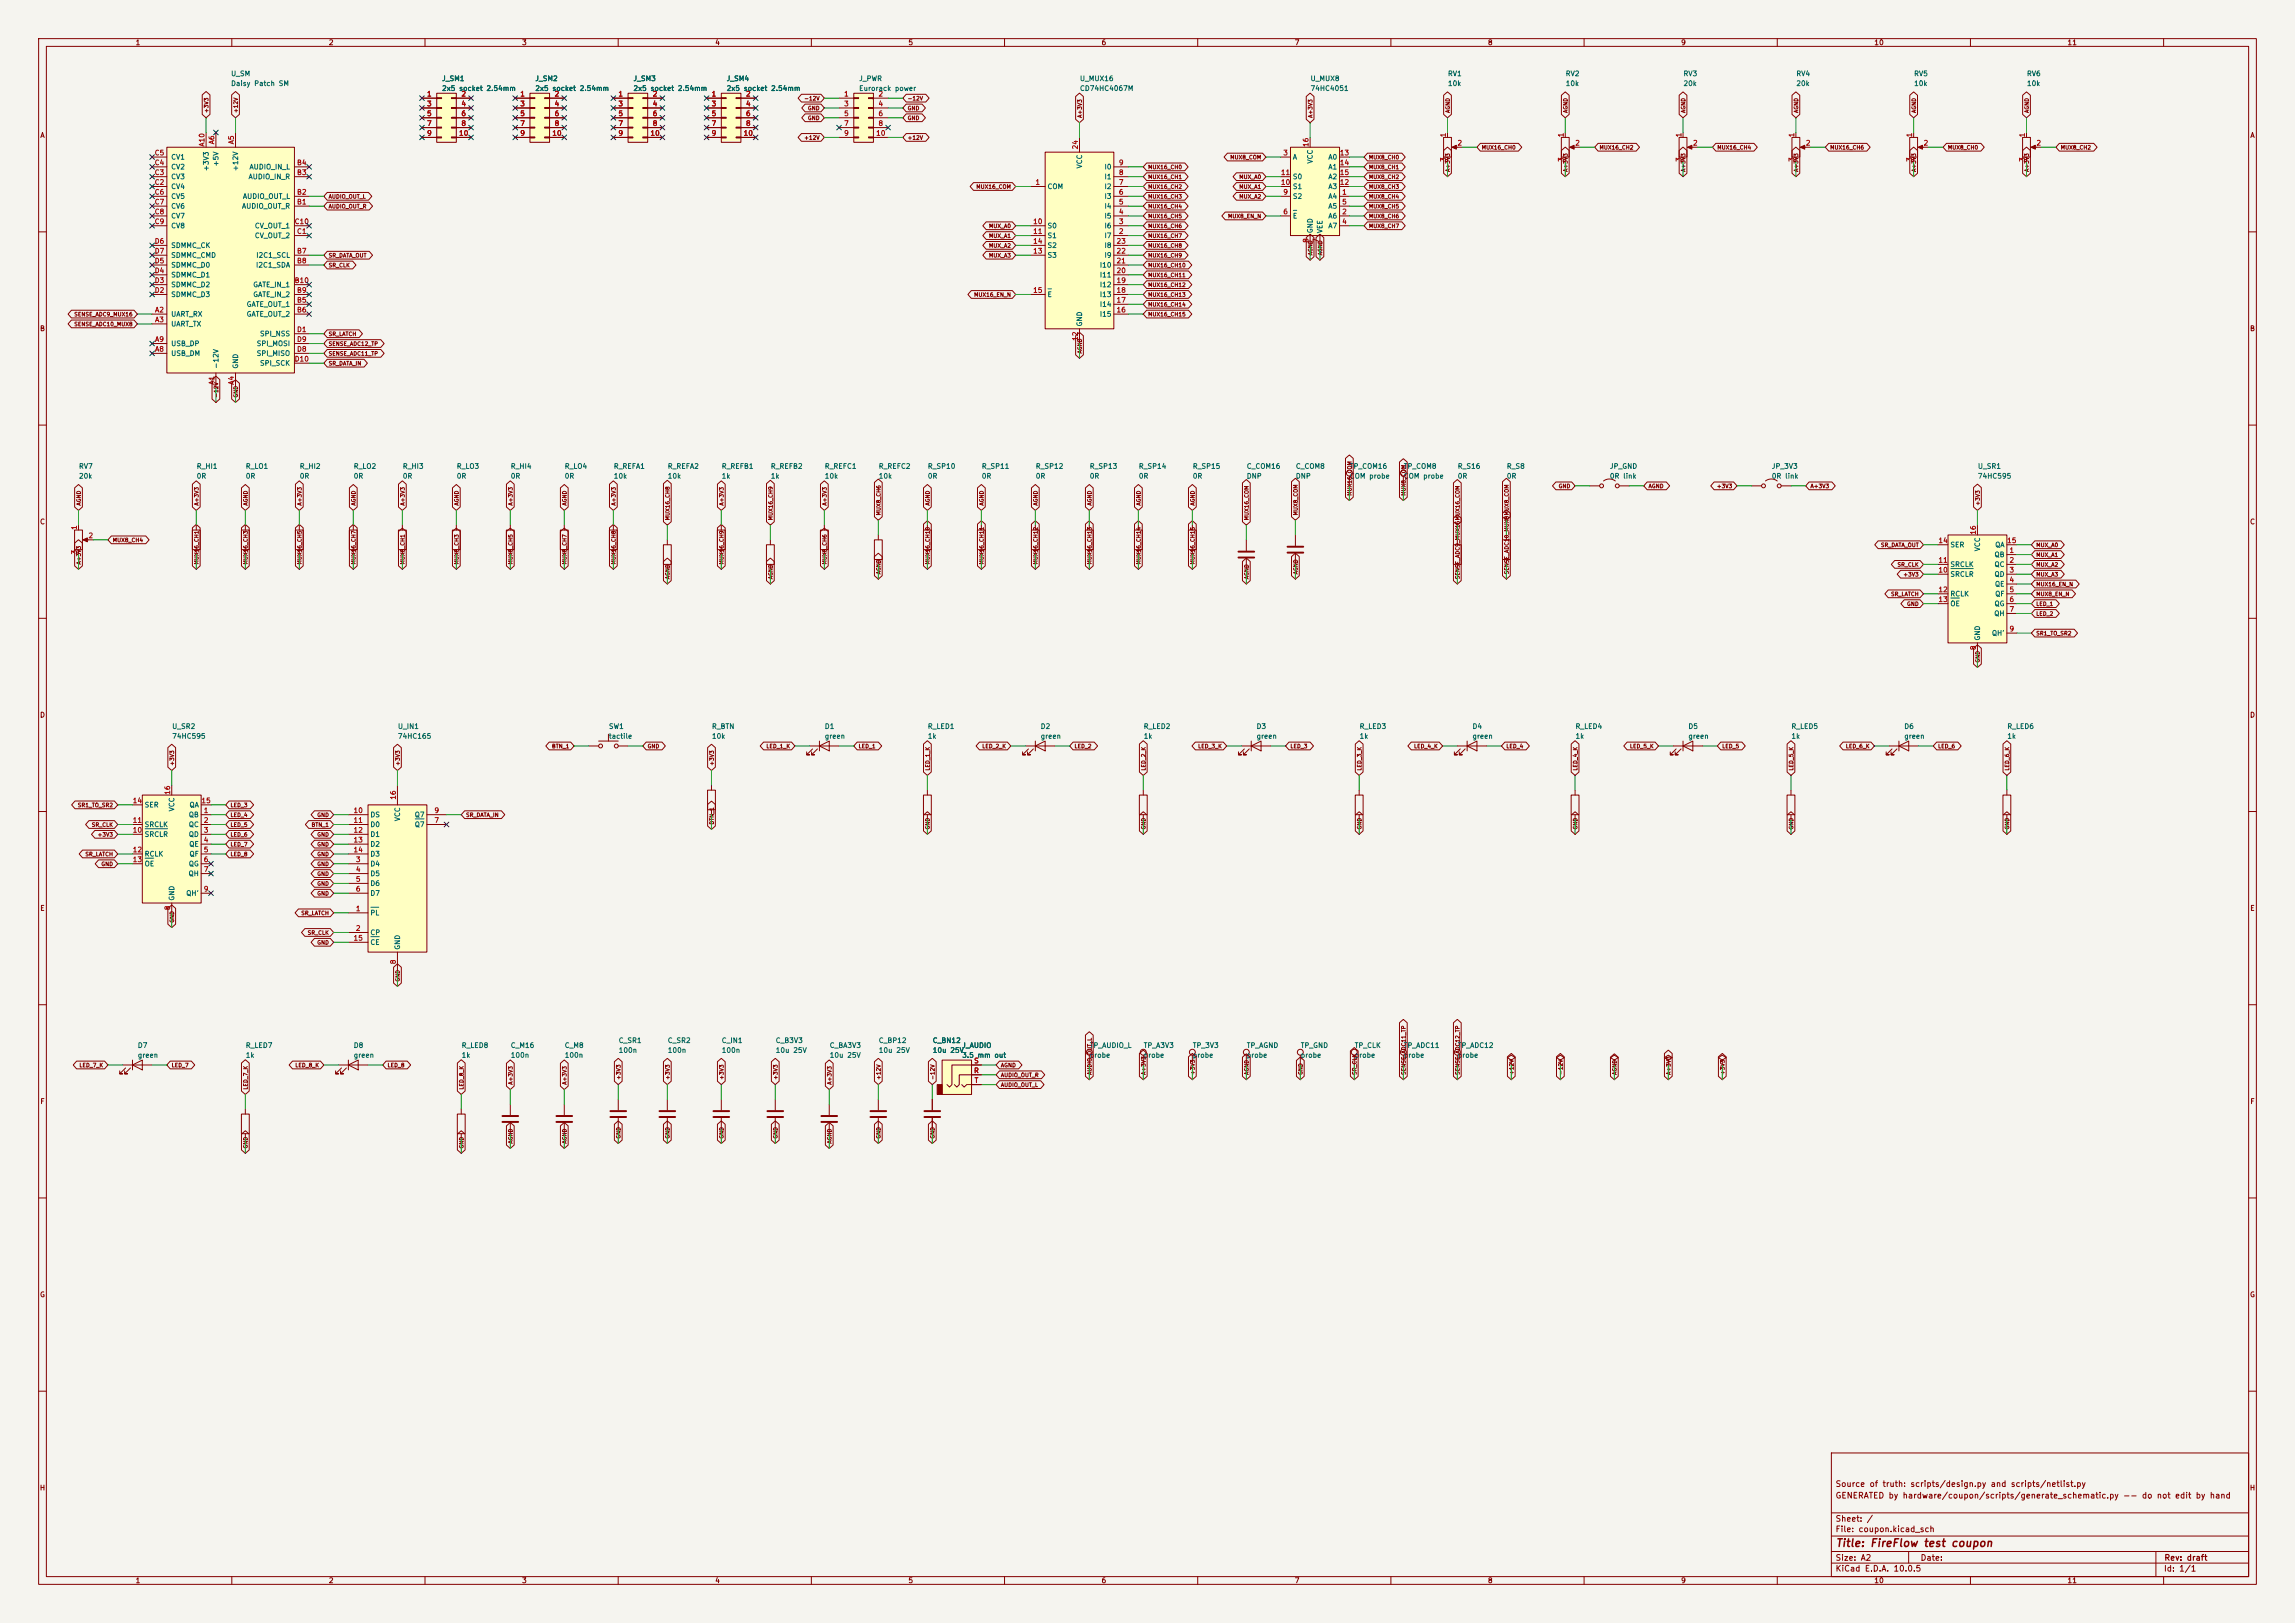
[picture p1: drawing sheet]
<svg xmlns="http://www.w3.org/2000/svg" width="594mm" height="420mm" viewBox="0 0 594 420" stroke-linecap="round" stroke-linejoin="round" font-family="sans-serif">
<defs><g id="words">
<text font-size="2" fill="#840000" x="475" y="400.8">Title: FireFlow test coupon</text>
<g font-size="1.5" fill="#840000">
<text x="475" y="388.1">GENERATED by hardware/coupon/scripts/generate_schematic.py -- do not edit by hand</text>
<text x="475" y="385.1">Source of truth: scripts/design.py and scripts/netlist.py</text>
<text x="475" y="394.1">Sheet: /</text>
<text x="475" y="396.8">File: coupon.kicad_sch</text>
<text x="475" y="407">KiCad E.D.A. 10.0.5</text>
<text x="475" y="404.2">Size: A2</text>
<text x="497" y="404.2">Date:</text>
<text x="560" y="407">Id: 1/1</text>
<text x="560.1" y="404.2">Rev: draft</text>
</g>
<g font-size="1.3" fill="#840000">
<text x="35" y="12">1</text>
<text x="85" y="12">2</text>
<text x="135" y="12">3</text>
<text x="185" y="12">4</text>
<text x="235" y="12">5</text>
<text x="285" y="12">6</text>
<text x="335" y="12">7</text>
<text x="385" y="12">8</text>
<text x="435" y="12">9</text>
<text x="485" y="12">10</text>
<text x="535" y="12">11</text>
<text x="10.3" y="36">A</text>
<text x="582.3" y="36">A</text>
<text x="10.2" y="86">B</text>
<text x="582.2" y="86">B</text>
<text x="10.2" y="136">C</text>
<text x="582.2" y="136">C</text>
<text x="10.2" y="186">D</text>
<text x="582.2" y="186">D</text>
<text x="10.3" y="236">E</text>
<text x="582.3" y="236">E</text>
<text x="10.3" y="286">F</text>
<text x="582.3" y="286">F</text>
<text x="10.2" y="336">G</text>
<text x="582.2" y="336">G</text>
<text x="10.2" y="386">H</text>
<text x="582.2" y="386">H</text>
<text x="35" y="410">1</text>
<text x="85" y="410">2</text>
<text x="135" y="410">3</text>
<text x="185" y="410">4</text>
<text x="235" y="410">5</text>
<text x="285" y="410">6</text>
<text x="335" y="410">7</text>
<text x="385" y="410">8</text>
<text x="435" y="410">9</text>
<text x="485" y="410">10</text>
<text x="535" y="410">11</text>
</g>
<g font-size="1.3" fill="#006464">
<text x="59.7" y="20">U_SM</text>
<text x="59.7" y="22.6">Daisy Patch SM</text>
<text x="114.3" y="21.3">J_SM1</text>
<text x="114.3" y="23.8">2x5 socket 2.54mm</text>
<text x="138.4" y="21.3">J_SM2</text>
<text x="138.4" y="23.8">2x5 socket 2.54mm</text>
<text x="163.8" y="21.3">J_SM3</text>
<text x="163.8" y="23.8">2x5 socket 2.54mm</text>
<text x="187.9" y="21.3">J_SM4</text>
<text x="187.9" y="23.8">2x5 socket 2.54mm</text>
<text x="222.2" y="21.3">J_PWR</text>
<text x="222.2" y="23.8">Eurorack power</text>
<text x="279.4" y="21.3">U_MUX16</text>
<text x="279.4" y="23.8">CD74HC4067M</text>
<text x="339.1" y="21.3">U_MUX8</text>
<text x="339.1" y="23.8">74HC4051</text>
<text x="374.6" y="20">RV1</text>
<text x="374.6" y="22.6">10k</text>
<text x="405.1" y="20">RV2</text>
<text x="405.1" y="22.6">10k</text>
<text x="435.6" y="20">RV3</text>
<text x="435.6" y="22.6">20k</text>
<text x="464.8" y="20">RV4</text>
<text x="464.8" y="22.6">20k</text>
<text x="495.3" y="20">RV5</text>
<text x="495.3" y="22.6">10k</text>
<text x="524.5" y="20">RV6</text>
<text x="524.5" y="22.6">10k</text>
<text x="44.2" y="41.6">CV1</text>
<text x="334.5" y="41.6">A</text>
<text x="343.7" y="41.6">A0</text>
<text x="44.2" y="46.7">CV3</text>
<text x="44.2" y="44.1">CV2</text>
<text x="54.3" y="44.4" transform="rotate(-90 54.3 44.4)">+3V3</text>
<text x="56.8" y="43.2" transform="rotate(-90 56.8 43.2)">+5V</text>
<text x="61.9" y="44.4" transform="rotate(-90 61.9 44.4)">+12V</text>
<text x="64.2" y="46.7">AUDIO_IN_R</text>
<text x="64.4" y="44.1">AUDIO_IN_L</text>
<text x="280.4" y="43.7" transform="rotate(-90 280.4 43.7)">VCC</text>
<text x="285.7" y="46.7">I1</text>
<text x="285.7" y="44.1">I0</text>
<text x="334.5" y="46.7">S0</text>
<text x="340.1" y="42.5" transform="rotate(-90 340.1 42.5)">VCC</text>
<text x="343.7" y="44.1">A1</text>
<text x="343.7" y="46.7">A2</text>
<text x="44.2" y="49.2">CV4</text>
<text x="44.2" y="51.8">CV5</text>
<text x="62.7" y="51.8">AUDIO_OUT_L</text>
<text x="271" y="49.2">COM</text>
<text x="285.7" y="51.8">I3</text>
<text x="285.7" y="49.2">I2</text>
<text x="334.5" y="51.8">S2</text>
<text x="334.5" y="49.2">S1</text>
<text x="343.7" y="51.8">A4</text>
<text x="343.7" y="49.2">A3</text>
<text x="44.2" y="54.3">CV6</text>
<text x="44.2" y="56.8">CV7</text>
<text x="44.2" y="59.4">CV8</text>
<text x="62.5" y="54.3">AUDIO_OUT_R</text>
<text x="65.8" y="59.4">CV_OUT_1</text>
<text x="271" y="59.4">S0</text>
<text x="285.7" y="59.4">I6</text>
<text x="285.7" y="56.8">I5</text>
<text x="285.7" y="54.3">I4</text>
<text x="334.5" y="56.8">E</text>
<text x="343.7" y="56.8">A6</text>
<text x="343.7" y="59.4">A7</text>
<text x="343.7" y="54.3">A5</text>
<text x="44.2" y="64.5">SDMMC_CK</text>
<text x="65.8" y="61.9">CV_OUT_2</text>
<text x="271" y="61.9">S1</text>
<text x="271" y="64.5">S2</text>
<text x="285.7" y="61.9">I7</text>
<text x="285.7" y="64.5">I8</text>
<text x="340.1" y="60.5" transform="rotate(-90 340.1 60.5)">GND</text>
<text x="342.6" y="60.5" transform="rotate(-90 342.6 60.5)">VEE</text>
<text x="44.2" y="69.5">SDMMC_D0</text>
<text x="44.2" y="67">SDMMC_CMD</text>
<text x="66.1" y="69.5">I2C1_SDA</text>
<text x="66.2" y="67">I2C1_SCL</text>
<text x="271" y="67">S3</text>
<text x="284.5" y="69.5">I10</text>
<text x="285.7" y="67">I9</text>
<text x="44.2" y="77.2">SDMMC_D3</text>
<text x="44.2" y="74.6">SDMMC_D2</text>
<text x="44.2" y="72.1">SDMMC_D1</text>
<text x="65.4" y="77.2">GATE_IN_2</text>
<text x="65.4" y="74.6">GATE_IN_1</text>
<text x="271" y="77.2">E</text>
<text x="284.5" y="77.2">I13</text>
<text x="284.5" y="74.6">I12</text>
<text x="284.5" y="72.1">I11</text>
<text x="44.2" y="82.2">UART_RX</text>
<text x="63.7" y="79.7">GATE_OUT_1</text>
<text x="63.7" y="82.2">GATE_OUT_2</text>
<text x="284.5" y="82.2">I15</text>
<text x="284.5" y="79.7">I14</text>
<text x="44.2" y="84.8">UART_TX</text>
<text x="44.2" y="89.9">USB_DP</text>
<text x="66.3" y="89.9">SPI_MOSI</text>
<text x="67.2" y="87.3">SPI_NSS</text>
<text x="280.4" y="84.6" transform="rotate(-90 280.4 84.6)">GND</text>
<text x="44.2" y="92.4">USB_DM</text>
<text x="56.8" y="95.5" transform="rotate(-90 56.8 95.5)">-12V</text>
<text x="61.9" y="95.5" transform="rotate(-90 61.9 95.5)">GND</text>
<text x="66.3" y="92.4">SPI_MISO</text>
<text x="67.2" y="94.9">SPI_SCK</text>
<text x="20.3" y="121.6">RV7</text>
<text x="20.3" y="124.2">20k</text>
<text x="50.8" y="121.6">R_HI1</text>
<text x="50.8" y="124.2">0R</text>
<text x="63.5" y="121.6">R_LO1</text>
<text x="63.5" y="124.2">0R</text>
<text x="77.5" y="121.6">R_HI2</text>
<text x="77.5" y="124.2">0R</text>
<text x="91.4" y="121.6">R_LO2</text>
<text x="91.4" y="124.2">0R</text>
<text x="104.1" y="121.6">R_HI3</text>
<text x="104.1" y="124.2">0R</text>
<text x="118.1" y="121.6">R_LO3</text>
<text x="118.1" y="124.2">0R</text>
<text x="132.1" y="121.6">R_HI4</text>
<text x="132.1" y="124.2">0R</text>
<text x="146" y="121.6">R_LO4</text>
<text x="146" y="124.2">0R</text>
<text x="158.7" y="121.6">R_REFA1</text>
<text x="158.7" y="124.2">10k</text>
<text x="172.7" y="121.6">R_REFA2</text>
<text x="172.7" y="124.2">10k</text>
<text x="186.7" y="121.6">R_REFB1</text>
<text x="186.7" y="124.2">1k</text>
<text x="199.4" y="121.6">R_REFB2</text>
<text x="199.4" y="124.2">1k</text>
<text x="213.3" y="121.6">R_REFC1</text>
<text x="213.3" y="124.2">10k</text>
<text x="227.3" y="121.6">R_REFC2</text>
<text x="227.3" y="124.2">10k</text>
<text x="240" y="121.6">R_SP10</text>
<text x="240" y="124.2">0R</text>
<text x="254" y="121.6">R_SP11</text>
<text x="254" y="124.2">0R</text>
<text x="268" y="121.6">R_SP12</text>
<text x="268" y="124.2">0R</text>
<text x="281.9" y="121.6">R_SP13</text>
<text x="281.9" y="124.2">0R</text>
<text x="294.6" y="121.6">R_SP14</text>
<text x="294.6" y="124.2">0R</text>
<text x="308.6" y="121.6">R_SP15</text>
<text x="308.6" y="124.2">0R</text>
<text x="322.6" y="121.6">C_COM16</text>
<text x="322.6" y="124.2">DNP</text>
<text x="335.3" y="121.6">C_COM8</text>
<text x="335.3" y="124.2">DNP</text>
<text x="349.2" y="121.6">TP_COM16</text>
<text x="349.2" y="124.2">COM probe</text>
<text x="363.2" y="121.6">TP_COM8</text>
<text x="363.2" y="124.2">COM probe</text>
<text x="377.2" y="121.6">R_S16</text>
<text x="377.2" y="124.2">0R</text>
<text x="389.9" y="121.6">R_S8</text>
<text x="389.9" y="124.2">0R</text>
<text x="416.5" y="121.6">JP_GND</text>
<text x="416.5" y="124.2">0R link</text>
<text x="458.5" y="121.6">JP_3V3</text>
<text x="458.5" y="124.2">0R link</text>
<text x="511.8" y="121.6">U_SR1</text>
<text x="511.8" y="124.2">74HC595</text>
<text x="504.7" y="141.9">SER</text>
<text x="512.8" y="142.8" transform="rotate(-90 512.8 142.8)">VCC</text>
<text x="516.3" y="141.9">QA</text>
<text x="504.7" y="149.6">SRCLR</text>
<text x="504.7" y="147">SRCLK</text>
<text x="516.1" y="144.5">QB</text>
<text x="516.1" y="147">QC</text>
<text x="516.1" y="149.6">QD</text>
<text x="504.7" y="154.6">RCLK</text>
<text x="516.2" y="152.1">QE</text>
<text x="516.3" y="154.6">QF</text>
<text x="504.7" y="157.2">OE</text>
<text x="516" y="159.7">QH</text>
<text x="516.1" y="157.2">QG</text>
<text x="512.8" y="165.9" transform="rotate(-90 512.8 165.9)">GND</text>
<text x="515.4" y="164.8">QH'</text>
<text x="44.4" y="188.9">U_SR2</text>
<text x="44.4" y="191.5">74HC595</text>
<text x="102.9" y="188.9">U_IN1</text>
<text x="102.9" y="191.5">74HC165</text>
<text x="157.5" y="188.9">SW1</text>
<text x="157.5" y="191.5">tactile</text>
<text x="184.1" y="188.9">R_BTN</text>
<text x="184.1" y="191.5">10k</text>
<text x="213.3" y="188.9">D1</text>
<text x="213.3" y="191.5">green</text>
<text x="240" y="188.9">R_LED1</text>
<text x="240" y="191.5">1k</text>
<text x="269.2" y="188.9">D2</text>
<text x="269.2" y="191.5">green</text>
<text x="295.9" y="188.9">R_LED2</text>
<text x="295.9" y="191.5">1k</text>
<text x="325.1" y="188.9">D3</text>
<text x="325.1" y="191.5">green</text>
<text x="351.8" y="188.9">R_LED3</text>
<text x="351.8" y="191.5">1k</text>
<text x="381" y="188.9">D4</text>
<text x="381" y="191.5">green</text>
<text x="407.7" y="188.9">R_LED4</text>
<text x="407.7" y="191.5">1k</text>
<text x="436.9" y="188.9">D5</text>
<text x="436.9" y="191.5">green</text>
<text x="463.5" y="188.9">R_LED5</text>
<text x="463.5" y="191.5">1k</text>
<text x="492.7" y="188.9">D6</text>
<text x="492.7" y="191.5">green</text>
<text x="519.4" y="188.9">R_LED6</text>
<text x="519.4" y="191.5">1k</text>
<text x="37.3" y="209.2">SER</text>
<text x="48.9" y="209.2">QA</text>
<text x="37.3" y="214.3">SRCLK</text>
<text x="45.4" y="210.1" transform="rotate(-90 45.4 210.1)">VCC</text>
<text x="48.7" y="211.8">QB</text>
<text x="48.7" y="214.3">QC</text>
<text x="95.7" y="211.8">DS</text>
<text x="95.7" y="214.3">D0</text>
<text x="103.8" y="212.6" transform="rotate(-90 103.8 212.6)">VCC</text>
<text x="107.2" y="214.3">Q7</text>
<text x="107.2" y="211.8">Q7</text>
<text x="37.3" y="216.9">SRCLR</text>
<text x="37.3" y="221.9">RCLK</text>
<text x="48.7" y="216.9">QD</text>
<text x="48.9" y="219.4">QE</text>
<text x="48.9" y="221.9">QF</text>
<text x="95.7" y="216.9">D1</text>
<text x="95.7" y="219.4">D2</text>
<text x="95.7" y="221.9">D3</text>
<text x="37.3" y="224.5">OE</text>
<text x="48.7" y="227">QH</text>
<text x="48.7" y="224.5">QG</text>
<text x="95.7" y="224.5">D4</text>
<text x="95.7" y="227">D5</text>
<text x="45.4" y="233.2" transform="rotate(-90 45.4 233.2)">GND</text>
<text x="48.1" y="232.1">QH'</text>
<text x="95.7" y="229.6">D6</text>
<text x="95.7" y="232.1">D7</text>
<text x="95.7" y="237.2">PL</text>
<text x="95.7" y="242.3">CP</text>
<text x="95.7" y="244.8">CE</text>
<text x="103.8" y="245.9" transform="rotate(-90 103.8 245.9)">GND</text>
<text x="35.5" y="271.5">D7</text>
<text x="35.5" y="274">green</text>
<text x="63.5" y="271.5">R_LED7</text>
<text x="63.5" y="274">1k</text>
<text x="91.4" y="271.5">D8</text>
<text x="91.4" y="274">green</text>
<text x="119.4" y="271.5">R_LED8</text>
<text x="119.4" y="274">1k</text>
<text x="132.1" y="271.5">C_M16</text>
<text x="132.1" y="274">100n</text>
<text x="146" y="271.5">C_M8</text>
<text x="146" y="274">100n</text>
<text x="160" y="270.2">C_SR1</text>
<text x="160" y="272.7">100n</text>
<text x="172.7" y="270.2">C_SR2</text>
<text x="172.7" y="272.7">100n</text>
<text x="186.7" y="270.2">C_IN1</text>
<text x="186.7" y="272.7">100n</text>
<text x="200.6" y="270.2">C_B3V3</text>
<text x="200.6" y="272.7">10u 25V</text>
<text x="214.6" y="271.5">C_BA3V3</text>
<text x="214.6" y="274">10u 25V</text>
<text x="227.3" y="270.2">C_BP12</text>
<text x="227.3" y="272.7">10u 25V</text>
<text x="241.3" y="270.2">C_BN12</text>
<text x="241.3" y="272.7">10u 25V</text>
<text x="248.9" y="271.5">J_AUDIO</text>
<text x="248.9" y="274">3.5 mm out</text>
<text x="281.9" y="271.5">TP_AUDIO_L</text>
<text x="281.9" y="274">probe</text>
<text x="295.9" y="271.5">TP_A3V3</text>
<text x="295.9" y="274">probe</text>
<text x="308.6" y="271.5">TP_3V3</text>
<text x="308.6" y="274">probe</text>
<text x="322.6" y="271.5">TP_AGND</text>
<text x="322.6" y="274">probe</text>
<text x="336.5" y="271.5">TP_GND</text>
<text x="336.5" y="274">probe</text>
<text x="350.5" y="271.5">TP_CLK</text>
<text x="350.5" y="274">probe</text>
<text x="363.2" y="271.5">TP_ADC11</text>
<text x="363.2" y="274">probe</text>
<text x="377.2" y="271.5">TP_ADC12</text>
<text x="377.2" y="274">probe</text>
</g>
<g font-size="1.3" fill="#a90000">
<text x="110.4" y="25.3">1</text>
<text x="110.4" y="27.8">3</text>
<text x="119.3" y="25.3">2</text>
<text x="119.3" y="27.8">4</text>
<text x="134.5" y="25.3">1</text>
<text x="134.5" y="27.8">3</text>
<text x="143.4" y="25.3">2</text>
<text x="143.4" y="27.8">4</text>
<text x="159.9" y="25.3">1</text>
<text x="159.9" y="27.8">3</text>
<text x="168.8" y="25.3">2</text>
<text x="168.8" y="27.8">4</text>
<text x="184.1" y="25.3">1</text>
<text x="184.1" y="27.8">3</text>
<text x="192.9" y="25.3">2</text>
<text x="192.9" y="27.8">4</text>
<text x="218.3" y="25.3">1</text>
<text x="218.3" y="27.8">3</text>
<text x="227.2" y="25.3">2</text>
<text x="227.2" y="27.8">4</text>
<text x="110.4" y="30.3">5</text>
<text x="110.4" y="32.9">7</text>
<text x="110.4" y="35.4">9</text>
<text x="118.7" y="35.4">10</text>
<text x="119.3" y="30.3">6</text>
<text x="119.3" y="32.9">8</text>
<text x="134.5" y="30.3">5</text>
<text x="134.5" y="32.9">7</text>
<text x="134.5" y="35.4">9</text>
<text x="142.8" y="35.4">10</text>
<text x="143.4" y="30.3">6</text>
<text x="143.4" y="32.9">8</text>
<text x="159.9" y="30.3">5</text>
<text x="159.9" y="32.9">7</text>
<text x="159.9" y="35.4">9</text>
<text x="168.2" y="35.4">10</text>
<text x="168.8" y="30.3">6</text>
<text x="168.8" y="32.9">8</text>
<text x="184.1" y="30.3">5</text>
<text x="184.1" y="32.9">7</text>
<text x="184.1" y="35.4">9</text>
<text x="192.3" y="35.4">10</text>
<text x="192.9" y="30.3">6</text>
<text x="192.9" y="32.9">8</text>
<text x="218.3" y="30.3">5</text>
<text x="218.3" y="32.9">7</text>
<text x="218.3" y="35.4">9</text>
<text x="226.6" y="35.4">10</text>
<text x="227.2" y="30.3">6</text>
<text x="227.2" y="32.9">8</text>
<text x="374.5" y="35.7" transform="rotate(-90 374.5 35.7)">1</text>
<text x="405" y="35.7" transform="rotate(-90 405 35.7)">1</text>
<text x="435.5" y="35.7" transform="rotate(-90 435.5 35.7)">1</text>
<text x="464.7" y="35.7" transform="rotate(-90 464.7 35.7)">1</text>
<text x="495.2" y="35.7" transform="rotate(-90 495.2 35.7)">1</text>
<text x="524.4" y="35.7" transform="rotate(-90 524.4 35.7)">1</text>
<text x="39.9" y="40.5">C5</text>
<text x="53.2" y="38.1" transform="rotate(-90 53.2 38.1)">A10</text>
<text x="55.7" y="37.5" transform="rotate(-90 55.7 37.5)">A6</text>
<text x="60.8" y="37.5" transform="rotate(-90 60.8 37.5)">A5</text>
<text x="279.3" y="38.8" transform="rotate(-90 279.3 38.8)">24</text>
<text x="332" y="40.5">3</text>
<text x="339" y="38.2" transform="rotate(-90 339 38.2)">16</text>
<text x="346.6" y="40.5">13</text>
<text x="377.1" y="38">2</text>
<text x="407.6" y="38">2</text>
<text x="438.1" y="38">2</text>
<text x="467.3" y="38">2</text>
<text x="497.7" y="38">2</text>
<text x="527" y="38">2</text>
<text x="39.9" y="45.6">C3</text>
<text x="39.9" y="43">C4</text>
<text x="76.7" y="45.6">B3</text>
<text x="76.7" y="43">B4</text>
<text x="289.5" y="45.6">8</text>
<text x="289.5" y="43">9</text>
<text x="331.4" y="45.6">11</text>
<text x="346.6" y="43">14</text>
<text x="346.6" y="45.6">15</text>
<text x="374.5" y="42" transform="rotate(-90 374.5 42)">3</text>
<text x="405" y="42" transform="rotate(-90 405 42)">3</text>
<text x="435.5" y="42" transform="rotate(-90 435.5 42)">3</text>
<text x="464.7" y="42" transform="rotate(-90 464.7 42)">3</text>
<text x="495.2" y="42" transform="rotate(-90 495.2 42)">3</text>
<text x="524.4" y="42" transform="rotate(-90 524.4 42)">3</text>
<text x="39.9" y="48.1">C2</text>
<text x="39.9" y="50.7">C6</text>
<text x="39.9" y="53.2">C7</text>
<text x="76.7" y="53.2">B1</text>
<text x="76.7" y="50.7">B2</text>
<text x="267.9" y="48.1">1</text>
<text x="289.5" y="53.2">5</text>
<text x="289.5" y="50.7">6</text>
<text x="289.5" y="48.1">7</text>
<text x="331.4" y="48.1">10</text>
<text x="332" y="50.7">9</text>
<text x="346.6" y="48.1">12</text>
<text x="347.2" y="50.7">1</text>
<text x="347.2" y="53.2">5</text>
<text x="39.9" y="55.7">C8</text>
<text x="39.9" y="58.3">C9</text>
<text x="76.1" y="58.3">C10</text>
<text x="267.3" y="58.3">10</text>
<text x="289.5" y="58.3">3</text>
<text x="289.5" y="55.7">4</text>
<text x="332" y="55.7">6</text>
<text x="347.2" y="55.7">2</text>
<text x="347.2" y="58.3">4</text>
<text x="39.9" y="63.4">D6</text>
<text x="39.9" y="65.9">D7</text>
<text x="76.7" y="65.9">B7</text>
<text x="76.7" y="60.8">C1</text>
<text x="267.3" y="60.8">11</text>
<text x="267.3" y="65.9">13</text>
<text x="267.3" y="63.4">14</text>
<text x="288.9" y="65.9">22</text>
<text x="288.9" y="63.4">23</text>
<text x="289.5" y="60.8">2</text>
<text x="339" y="63" transform="rotate(-90 339 63)">8</text>
<text x="341.5" y="63" transform="rotate(-90 341.5 63)">7</text>
<text x="39.9" y="71">D4</text>
<text x="39.9" y="68.4">D5</text>
<text x="76.7" y="68.4">B8</text>
<text x="288.9" y="71">20</text>
<text x="288.9" y="68.4">21</text>
<text x="39.9" y="76.1">D2</text>
<text x="39.9" y="73.5">D3</text>
<text x="76.1" y="73.5">B10</text>
<text x="76.7" y="76.1">B9</text>
<text x="267.3" y="76.1">15</text>
<text x="288.9" y="76.1">18</text>
<text x="288.9" y="73.5">19</text>
<text x="40" y="81.1">A2</text>
<text x="40" y="83.7">A3</text>
<text x="76.7" y="78.6">B5</text>
<text x="76.7" y="81.1">B6</text>
<text x="288.9" y="81.1">16</text>
<text x="288.9" y="78.6">17</text>
<text x="40" y="88.8">A9</text>
<text x="76.7" y="86.2">D1</text>
<text x="76.7" y="88.8">D9</text>
<text x="279.3" y="88.3" transform="rotate(-90 279.3 88.3)">12</text>
<text x="40" y="91.3">A8</text>
<text x="76.1" y="93.8">D10</text>
<text x="76.7" y="91.3">D8</text>
<text x="55.7" y="99.7" transform="rotate(-90 55.7 99.7)">A1</text>
<text x="60.8" y="99.7" transform="rotate(-90 60.8 99.7)">A4</text>
<text x="20.2" y="137.3" transform="rotate(-90 20.2 137.3)">1</text>
<text x="20.2" y="143.6" transform="rotate(-90 20.2 143.6)">3</text>
<text x="22.8" y="139.6">2</text>
<text x="501.6" y="140.8">14</text>
<text x="511.7" y="138.5" transform="rotate(-90 511.7 138.5)">16</text>
<text x="519.4" y="140.8">15</text>
<text x="520" y="143.4">1</text>
<text x="501.6" y="148.5">10</text>
<text x="501.6" y="145.9">11</text>
<text x="520" y="145.9">2</text>
<text x="520" y="148.5">3</text>
<text x="501.6" y="153.5">12</text>
<text x="520" y="151">4</text>
<text x="520" y="153.5">5</text>
<text x="501.6" y="156.1">13</text>
<text x="520" y="156.1">6</text>
<text x="520" y="158.6">7</text>
<text x="520" y="163.7">9</text>
<text x="511.7" y="168.4" transform="rotate(-90 511.7 168.4)">8</text>
<text x="34.2" y="208.1">14</text>
<text x="44.3" y="205.8" transform="rotate(-90 44.3 205.8)">16</text>
<text x="52" y="208.1">15</text>
<text x="102.7" y="207.1" transform="rotate(-90 102.7 207.1)">16</text>
<text x="34.2" y="215.8">10</text>
<text x="34.2" y="213.2">11</text>
<text x="52.6" y="210.7">1</text>
<text x="52.6" y="213.2">2</text>
<text x="52.6" y="215.8">3</text>
<text x="91.4" y="210.7">10</text>
<text x="91.4" y="213.2">11</text>
<text x="91.4" y="215.8">12</text>
<text x="112.3" y="213.2">7</text>
<text x="112.3" y="210.7">9</text>
<text x="34.2" y="220.8">12</text>
<text x="52.6" y="218.3">4</text>
<text x="52.6" y="220.8">5</text>
<text x="91.4" y="218.3">13</text>
<text x="91.4" y="220.8">14</text>
<text x="34.2" y="223.4">13</text>
<text x="52.6" y="223.4">6</text>
<text x="52.6" y="225.9">7</text>
<text x="92" y="223.4">3</text>
<text x="92" y="225.9">4</text>
<text x="52.6" y="231">9</text>
<text x="92" y="228.5">5</text>
<text x="92" y="231">6</text>
<text x="44.3" y="235.7" transform="rotate(-90 44.3 235.7)">8</text>
<text x="92" y="236.1">1</text>
<text x="91.4" y="243.7">15</text>
<text x="92" y="241.2">2</text>
<text x="102.7" y="249.7" transform="rotate(-90 102.7 249.7)">8</text>
<text x="252" y="275.5">S</text>
<text x="252" y="278">R</text>
<text x="252.1" y="280.5">T</text>
</g>
<g font-size="1" fill="#840000">
<text x="54.2" y="29.4" transform="rotate(-90 54.2 29.4)">+3V3</text>
<text x="61.8" y="29.4" transform="rotate(-90 61.8 29.4)">+12V</text>
<text x="208" y="26.2">-12V</text>
<text x="209" y="28.8">GND</text>
<text x="234.8" y="28.8">GND</text>
<text x="234.8" y="26.2">-12V</text>
<text x="375.5" y="29.4" transform="rotate(-90 375.5 29.4)">AGND</text>
<text x="406" y="29.4" transform="rotate(-90 406 29.4)">AGND</text>
<text x="436.4" y="29.4" transform="rotate(-90 436.4 29.4)">AGND</text>
<text x="465.6" y="29.4" transform="rotate(-90 465.6 29.4)">AGND</text>
<text x="496.1" y="29.4" transform="rotate(-90 496.1 29.4)">AGND</text>
<text x="525.3" y="29.4" transform="rotate(-90 525.3 29.4)">AGND</text>
<text x="209" y="31.3">GND</text>
<text x="234.8" y="31.3">GND</text>
<text x="280.2" y="30.6" transform="rotate(-90 280.2 30.6)">A+3V3</text>
<text x="339.9" y="30.6" transform="rotate(-90 339.9 30.6)">A+3V3</text>
<text x="208" y="36.4">+12V</text>
<text x="234.8" y="36.4">+12V</text>
<text x="318.3" y="41.5">MUX8_COM</text>
<text x="354.2" y="41.5">MUX8_CH0</text>
<text x="383.4" y="38.9">MUX16_CH0</text>
<text x="413.9" y="38.9">MUX16_CH2</text>
<text x="444.4" y="38.9">MUX16_CH4</text>
<text x="473.6" y="38.9">MUX16_CH6</text>
<text x="504" y="38.9">MUX8_CH0</text>
<text x="533.3" y="38.9">MUX8_CH2</text>
<text x="297" y="46.5">MUX16_CH1</text>
<text x="297" y="44">MUX16_CH0</text>
<text x="320.6" y="46.5">MUX_A0</text>
<text x="354.2" y="46.5">MUX8_CH2</text>
<text x="354.2" y="44">MUX8_CH1</text>
<text x="375.5" y="44.6" transform="rotate(-90 375.5 44.6)">A+3V3</text>
<text x="406" y="44.6" transform="rotate(-90 406 44.6)">A+3V3</text>
<text x="436.4" y="44.6" transform="rotate(-90 436.4 44.6)">A+3V3</text>
<text x="465.6" y="44.6" transform="rotate(-90 465.6 44.6)">A+3V3</text>
<text x="496.1" y="44.6" transform="rotate(-90 496.1 44.6)">A+3V3</text>
<text x="525.3" y="44.6" transform="rotate(-90 525.3 44.6)">A+3V3</text>
<text x="84.9" y="51.6">AUDIO_OUT_L</text>
<text x="252.6" y="49.1">MUX16_COM</text>
<text x="297" y="51.6">MUX16_CH3</text>
<text x="297" y="49.1">MUX16_CH2</text>
<text x="320.6" y="51.6">MUX_A2</text>
<text x="320.6" y="49.1">MUX_A1</text>
<text x="354.2" y="51.6">MUX8_CH4</text>
<text x="354.2" y="49.1">MUX8_CH3</text>
<text x="84.9" y="54.2">AUDIO_OUT_R</text>
<text x="255.9" y="59.2">MUX_A0</text>
<text x="297" y="59.2">MUX16_CH6</text>
<text x="297" y="56.7">MUX16_CH5</text>
<text x="297" y="54.2">MUX16_CH4</text>
<text x="317.7" y="56.7">MUX8_EN_N</text>
<text x="354.2" y="59.2">MUX8_CH7</text>
<text x="354.2" y="56.7">MUX8_CH6</text>
<text x="354.2" y="54.2">MUX8_CH5</text>
<text x="255.9" y="64.3">MUX_A2</text>
<text x="255.9" y="61.8">MUX_A1</text>
<text x="297" y="64.3">MUX16_CH8</text>
<text x="297" y="61.8">MUX16_CH7</text>
<text x="84.9" y="69.4">SR_CLK</text>
<text x="84.9" y="66.9">SR_DATA_OUT</text>
<text x="255.9" y="66.9">MUX_A3</text>
<text x="297" y="71.9">MUX16_CH11</text>
<text x="297" y="69.4">MUX16_CH10</text>
<text x="297" y="66.9">MUX16_CH9</text>
<text x="339.9" y="66.2" transform="rotate(-90 339.9 66.2)">AGND</text>
<text x="342.5" y="66.2" transform="rotate(-90 342.5 66.2)">AGND</text>
<text x="252" y="77">MUX16_EN_N</text>
<text x="297" y="77">MUX16_CH13</text>
<text x="297" y="74.5">MUX16_CH12</text>
<text x="19.1" y="82.1">SENSE_ADC9_MUX16</text>
<text x="297" y="82.1">MUX16_CH15</text>
<text x="297" y="79.6">MUX16_CH14</text>
<text x="19.1" y="84.6">SENSE_ADC10_MUX8</text>
<text x="84.9" y="89.7">SENSE_ADC12_TP</text>
<text x="84.9" y="87.2">SR_LATCH</text>
<text x="84.9" y="94.8">SR_DATA_IN</text>
<text x="84.9" y="92.3">SENSE_ADC11_TP</text>
<text x="280.2" y="91.6" transform="rotate(-90 280.2 91.6)">AGND</text>
<text x="56.7" y="103" transform="rotate(-90 56.7 103)">-12V</text>
<text x="61.8" y="103" transform="rotate(-90 61.8 103)">GND</text>
<text x="21.1" y="131" transform="rotate(-90 21.1 131)">AGND</text>
<text x="51.6" y="131" transform="rotate(-90 51.6 131)">A+3V3</text>
<text x="64.3" y="131" transform="rotate(-90 64.3 131)">AGND</text>
<text x="78.3" y="131" transform="rotate(-90 78.3 131)">A+3V3</text>
<text x="92.3" y="131" transform="rotate(-90 92.3 131)">AGND</text>
<text x="105" y="131" transform="rotate(-90 105 131)">A+3V3</text>
<text x="118.9" y="131" transform="rotate(-90 118.9 131)">AGND</text>
<text x="132.9" y="131" transform="rotate(-90 132.9 131)">A+3V3</text>
<text x="146.9" y="131" transform="rotate(-90 146.9 131)">AGND</text>
<text x="159.6" y="131" transform="rotate(-90 159.6 131)">A+3V3</text>
<text x="187.5" y="131" transform="rotate(-90 187.5 131)">A+3V3</text>
<text x="214.2" y="131" transform="rotate(-90 214.2 131)">A+3V3</text>
<text x="240.9" y="131" transform="rotate(-90 240.9 131)">AGND</text>
<text x="254.8" y="131" transform="rotate(-90 254.8 131)">AGND</text>
<text x="268.8" y="131" transform="rotate(-90 268.8 131)">AGND</text>
<text x="282.8" y="131" transform="rotate(-90 282.8 131)">AGND</text>
<text x="295.5" y="131" transform="rotate(-90 295.5 131)">AGND</text>
<text x="309.4" y="131" transform="rotate(-90 309.4 131)">AGND</text>
<text x="350.1" y="128.4" transform="rotate(-90 350.1 128.4)">MUX16_COM</text>
<text x="364" y="128.4" transform="rotate(-90 364 128.4)">MUX8_COM</text>
<text x="403.3" y="126.6">GND</text>
<text x="426.6" y="126.6">AGND</text>
<text x="444.3" y="126.6">+3V3</text>
<text x="468.5" y="126.6">A+3V3</text>
<text x="512.6" y="131" transform="rotate(-90 512.6 131)">+3V3</text>
<text x="173.5" y="134.8" transform="rotate(-90 173.5 134.8)">MUX16_CH8</text>
<text x="200.2" y="134.8" transform="rotate(-90 200.2 134.8)">MUX16_CH9</text>
<text x="228.2" y="133.5" transform="rotate(-90 228.2 133.5)">MUX8_CH6</text>
<text x="323.4" y="134.8" transform="rotate(-90 323.4 134.8)">MUX16_COM</text>
<text x="336.1" y="133.5" transform="rotate(-90 336.1 133.5)">MUX8_COM</text>
<text x="29.1" y="140.5">MUX8_CH4</text>
<text x="486.7" y="141.8">SR_DATA_OUT</text>
<text x="526.9" y="141.8">MUX_A0</text>
<text x="21.1" y="146.2" transform="rotate(-90 21.1 146.2)">A+3V3</text>
<text x="51.6" y="146.2" transform="rotate(-90 51.6 146.2)">MUX16_CH1</text>
<text x="64.3" y="146.2" transform="rotate(-90 64.3 146.2)">MUX16_CH3</text>
<text x="78.3" y="146.2" transform="rotate(-90 78.3 146.2)">MUX16_CH5</text>
<text x="92.3" y="146.2" transform="rotate(-90 92.3 146.2)">MUX16_CH7</text>
<text x="105" y="146.2" transform="rotate(-90 105 146.2)">MUX8_CH1</text>
<text x="118.9" y="146.2" transform="rotate(-90 118.9 146.2)">MUX8_CH3</text>
<text x="132.9" y="146.2" transform="rotate(-90 132.9 146.2)">MUX8_CH5</text>
<text x="146.9" y="146.2" transform="rotate(-90 146.9 146.2)">MUX8_CH7</text>
<text x="159.6" y="146.2" transform="rotate(-90 159.6 146.2)">MUX16_CH8</text>
<text x="187.5" y="146.2" transform="rotate(-90 187.5 146.2)">MUX16_CH9</text>
<text x="214.2" y="146.2" transform="rotate(-90 214.2 146.2)">MUX8_CH6</text>
<text x="228.2" y="148.7" transform="rotate(-90 228.2 148.7)">AGND</text>
<text x="240.9" y="146.2" transform="rotate(-90 240.9 146.2)">MUX16_CH10</text>
<text x="254.8" y="146.2" transform="rotate(-90 254.8 146.2)">MUX16_CH11</text>
<text x="268.8" y="146.2" transform="rotate(-90 268.8 146.2)">MUX16_CH12</text>
<text x="282.8" y="146.2" transform="rotate(-90 282.8 146.2)">MUX16_CH13</text>
<text x="295.5" y="146.2" transform="rotate(-90 295.5 146.2)">MUX16_CH14</text>
<text x="309.4" y="146.2" transform="rotate(-90 309.4 146.2)">MUX16_CH15</text>
<text x="336.1" y="148.7" transform="rotate(-90 336.1 148.7)">AGND</text>
<text x="390.7" y="148.7" transform="rotate(-90 390.7 148.7)">SENSE_ADC10_MUX8MUX8_COM</text>
<text x="491" y="146.9">SR_CLK</text>
<text x="492.5" y="149.4">+3V3</text>
<text x="526.9" y="149.4">MUX_A3</text>
<text x="526.9" y="146.9">MUX_A2</text>
<text x="526.9" y="144.3">MUX_A1</text>
<text x="173.5" y="150" transform="rotate(-90 173.5 150)">AGND</text>
<text x="200.2" y="150" transform="rotate(-90 200.2 150)">AGND</text>
<text x="323.4" y="150" transform="rotate(-90 323.4 150)">AGND</text>
<text x="378" y="150" transform="rotate(-90 378 150)">SENSE_ADC9_MUX16MUX16_COM</text>
<text x="489.3" y="154.5">SR_LATCH</text>
<text x="526.9" y="154.5">MUX8_EN_N</text>
<text x="526.9" y="152">MUX16_EN_N</text>
<text x="493.5" y="157">GND</text>
<text x="526.9" y="159.6">LED_2</text>
<text x="526.9" y="157">LED_1</text>
<text x="526.9" y="164.7">SR1_TO_SR2</text>
<text x="512.6" y="171.6" transform="rotate(-90 512.6 171.6)">GND</text>
<text x="142.7" y="193.9">BTN_1</text>
<text x="167.5" y="193.9">GND</text>
<text x="198.2" y="193.9">LED_1_K</text>
<text x="222.1" y="193.9">LED_1</text>
<text x="254.1" y="193.9">LED_2_K</text>
<text x="278" y="193.9">LED_2</text>
<text x="310" y="193.9">LED_3_K</text>
<text x="333.9" y="193.9">LED_3</text>
<text x="365.9" y="193.9">LED_4_K</text>
<text x="389.7" y="193.9">LED_4</text>
<text x="421.7" y="193.9">LED_5_K</text>
<text x="445.6" y="193.9">LED_5</text>
<text x="477.6" y="193.9">LED_6_K</text>
<text x="501.5" y="193.9">LED_6</text>
<text x="45.3" y="198.3" transform="rotate(-90 45.3 198.3)">+3V3</text>
<text x="103.7" y="198.3" transform="rotate(-90 103.7 198.3)">+3V3</text>
<text x="185" y="198.3" transform="rotate(-90 185 198.3)">+3V3</text>
<text x="240.9" y="199.5" transform="rotate(-90 240.9 199.5)">LED_1_K</text>
<text x="296.7" y="199.5" transform="rotate(-90 296.7 199.5)">LED_2_K</text>
<text x="352.6" y="199.5" transform="rotate(-90 352.6 199.5)">LED_3_K</text>
<text x="408.5" y="199.5" transform="rotate(-90 408.5 199.5)">LED_4_K</text>
<text x="464.4" y="199.5" transform="rotate(-90 464.4 199.5)">LED_5_K</text>
<text x="520.3" y="199.5" transform="rotate(-90 520.3 199.5)">LED_6_K</text>
<text x="20" y="209.1">SR1_TO_SR2</text>
<text x="59.5" y="209.1">LED_3</text>
<text x="23.6" y="214.2">SR_CLK</text>
<text x="59.5" y="214.2">LED_5</text>
<text x="59.5" y="211.6">LED_4</text>
<text x="80.5" y="214.2">BTN_1</text>
<text x="82" y="211.6">GND</text>
<text x="120.5" y="211.6">SR_DATA_IN</text>
<text x="185" y="213.5" transform="rotate(-90 185 213.5)">BTN_1</text>
<text x="240.9" y="214.8" transform="rotate(-90 240.9 214.8)">GND</text>
<text x="296.7" y="214.8" transform="rotate(-90 296.7 214.8)">GND</text>
<text x="352.6" y="214.8" transform="rotate(-90 352.6 214.8)">GND</text>
<text x="408.5" y="214.8" transform="rotate(-90 408.5 214.8)">GND</text>
<text x="464.4" y="214.8" transform="rotate(-90 464.4 214.8)">GND</text>
<text x="520.3" y="214.8" transform="rotate(-90 520.3 214.8)">GND</text>
<text x="22" y="221.8">SR_LATCH</text>
<text x="25.2" y="216.7">+3V3</text>
<text x="59.5" y="219.3">LED_7</text>
<text x="59.5" y="216.7">LED_6</text>
<text x="59.5" y="221.8">LED_8</text>
<text x="82" y="219.3">GND</text>
<text x="82" y="216.7">GND</text>
<text x="82" y="221.8">GND</text>
<text x="26.1" y="224.3">GND</text>
<text x="82" y="226.9">GND</text>
<text x="82" y="224.3">GND</text>
<text x="82" y="232">GND</text>
<text x="82" y="229.4">GND</text>
<text x="45.3" y="238.9" transform="rotate(-90 45.3 238.9)">GND</text>
<text x="77.8" y="237">SR_LATCH</text>
<text x="79.5" y="242.1">SR_CLK</text>
<text x="82" y="244.7">GND</text>
<text x="103.7" y="254.1" transform="rotate(-90 103.7 254.1)">GND</text>
<text x="20.4" y="276.4">LED_7_K</text>
<text x="44.3" y="276.4">LED_7</text>
<text x="76.3" y="276.4">LED_8_K</text>
<text x="100.2" y="276.4">LED_8</text>
<text x="132.9" y="280.8" transform="rotate(-90 132.9 280.8)">A+3V3</text>
<text x="146.9" y="280.8" transform="rotate(-90 146.9 280.8)">A+3V3</text>
<text x="160.8" y="279.5" transform="rotate(-90 160.8 279.5)">+3V3</text>
<text x="173.5" y="279.5" transform="rotate(-90 173.5 279.5)">+3V3</text>
<text x="187.5" y="279.5" transform="rotate(-90 187.5 279.5)">+3V3</text>
<text x="201.5" y="279.5" transform="rotate(-90 201.5 279.5)">+3V3</text>
<text x="215.5" y="280.8" transform="rotate(-90 215.5 280.8)">A+3V3</text>
<text x="228.2" y="279.5" transform="rotate(-90 228.2 279.5)">+12V</text>
<text x="242.1" y="279.5" transform="rotate(-90 242.1 279.5)">-12V</text>
<text x="258.9" y="276.4">AGND</text>
<text x="258.9" y="281.5">AUDIO_OUT_L</text>
<text x="258.9" y="279">AUDIO_OUT_R</text>
<text x="282.8" y="278.3" transform="rotate(-90 282.8 278.3)">AUDIO_OUT_L</text>
<text x="296.7" y="278.3" transform="rotate(-90 296.7 278.3)">A+3V3</text>
<text x="309.4" y="278.3" transform="rotate(-90 309.4 278.3)">+3V3</text>
<text x="323.4" y="278.3" transform="rotate(-90 323.4 278.3)">AGND</text>
<text x="337.4" y="278.3" transform="rotate(-90 337.4 278.3)">GND</text>
<text x="351.3" y="278.3" transform="rotate(-90 351.3 278.3)">SR_CLK</text>
<text x="364" y="278.3" transform="rotate(-90 364 278.3)">SENSE_ADC11_TP</text>
<text x="378" y="278.3" transform="rotate(-90 378 278.3)">SENSE_ADC12_TP</text>
<text x="392" y="278.3" transform="rotate(-90 392 278.3)">+12V</text>
<text x="404.7" y="278.3" transform="rotate(-90 404.7 278.3)">-12V</text>
<text x="418.7" y="278.3" transform="rotate(-90 418.7 278.3)">AGND</text>
<text x="432.6" y="278.3" transform="rotate(-90 432.6 278.3)">A+3V3</text>
<text x="446.6" y="278.3" transform="rotate(-90 446.6 278.3)">+3V3</text>
<text x="64.3" y="282.1" transform="rotate(-90 64.3 282.1)">LED_7_K</text>
<text x="120.2" y="282.1" transform="rotate(-90 120.2 282.1)">LED_8_K</text>
<text x="64.3" y="297.3" transform="rotate(-90 64.3 297.3)">GND</text>
<text x="120.2" y="297.3" transform="rotate(-90 120.2 297.3)">GND</text>
<text x="132.9" y="296.1" transform="rotate(-90 132.9 296.1)">AGND</text>
<text x="146.9" y="296.1" transform="rotate(-90 146.9 296.1)">AGND</text>
<text x="160.8" y="294.8" transform="rotate(-90 160.8 294.8)">GND</text>
<text x="173.5" y="294.8" transform="rotate(-90 173.5 294.8)">GND</text>
<text x="187.5" y="294.8" transform="rotate(-90 187.5 294.8)">GND</text>
<text x="201.5" y="294.8" transform="rotate(-90 201.5 294.8)">GND</text>
<text x="215.5" y="296.1" transform="rotate(-90 215.5 296.1)">AGND</text>
<text x="228.2" y="294.8" transform="rotate(-90 228.2 294.8)">GND</text>
<text x="242.1" y="294.8" transform="rotate(-90 242.1 294.8)">GND</text>
</g>
</g></defs>
<path d="M0 0h594v420h-594z" fill="#f5f4ef" stroke="#f5f4ef" stroke-width=".26"/>
<g fill="none" stroke="#840000" stroke-width=".26">
<path d="M10 10h574v400h-574zM12 12h570v396h-570zM60 10v2M110 10v2M160 10v2M210 10v2M260 10v2M310 10v2M360 10v2M410 10v2M460 10v2M510 10v2"/>
<path d="M560 10v2M10 60h2M582 60h2M10 110h2M582 110h2M172.7 139.7v1.3M185.7 137.2h2v5h-2zM186.7 135.9v1.3M199.4 139.7v1.3M171.7 141h2v5.1h-2zM172.7 146.1v1.2M186.7 142.2v1.3"/>
<path d="M198.4 141h2v5.1h-2zM199.4 146.1v1.2M10 160h2M582 160h2M10 210h2M582 210h2M10 260h2M582 260h2M10 310h2M582 310h2M10 360h2M474 376h108v32h-108z"/>
<path d="M582 360h2M474 397.5h108M474 391.5h108M60 408v2M110 408v2M160 408v2M210 408v2M260 408v2M310 408v2M360 408v2M410 408v2M460 408v2"/>
<path d="M474 404.5h108M474 401.5h108M494 401.5v3M510 408v2M558 401.5v6.5M560 408v2"/>
</g>
<path d="M243.8 274.3h7.7v8.9h-7.7z" fill="#ffffc2"/>
<path d="M242.6 280.7h1.2v2.5h-1.2z" fill="#840000" stroke="#840000" stroke-width=".26"/>
<g fill="none" stroke="#840000" stroke-width=".26">
<path d="M49.8 137.2h2v5h-2zM50.8 135.9v1.3M62.5 137.2h2v5h-2zM63.5 135.9v1.3M76.5 137.2h2v5h-2zM77.5 135.9v1.3M90.4 137.2h2.1v5h-2.1zM91.4 135.9v1.3M103.1 137.2h2.1v5h-2.1zM104.1 135.9v1.3M212.3 137.2h2.1v5h-2.1zM213.4 135.9v1.3"/>
<path d="M226.3 139.7h2v5.1h-2zM227.3 138.4v1.3M267 137.2h2v5h-2zM268 135.9v1.3M280.9 137.2h2.1v5h-2.1zM281.9 135.9v1.3M307.6 137.2h2v5h-2zM308.6 135.9v1.3M349.2 123.2v2.5M377.2 139.7v1.3M388.9 139.7h2v5.1h-2zM389.9 138.4v1.3"/>
<path d="M50.8 142.2v1.3M63.5 142.2v1.3M77.5 142.2v1.3M91.4 142.2v1.3M104.1 142.2v1.3M213.4 142.2v1.3M227.3 144.8v1.3M268 142.2v1.3M281.9 142.2v1.3M308.6 142.2v1.3M376.2 141h2v5.1h-2zM377.2 146.1v1.2"/>
<path d="M389.9 144.8v1.3M31.7 275.6h7.7M32.5 276.4l-1.5 1.5h.7h-.7v-.8M33.8 276.4l-1.5 1.5h.7h-.7v-.8M34.3 275.6l2.5-1.3v2.6zM34.3 274.3v2.6M243.8 274.3h7.7v8.9h-7.7zM254 278.1h-5.7v2.6l-.7 .6-.6-.6M254 275.6h-7.6v5.1l-.7 .6-.6-.6M322.6 273.1v2.5M336.5 273.1v2.5M350.5 273.1v2.5"/>
<path d="M62.5 288.3h2v5.1h-2zM63.5 287v1.3M63.5 293.4v1.2M132.1 285.8v2.7M132.1 290.6v2.8M146 285.8v2.7M146 290.6v2.8M214.6 285.8v2.7M214.6 290.6v2.8M227.3 284.5v2.8M227.3 289.3v2.8M241.3 284.5v2.8"/>
<path d="M241.3 289.3v2.8M248.9 280.7l.7 .6 .6-.6h3.8"/>
<circle cx="349.3" cy="122.4" r=".76"/>
<circle cx="322.6" cy="272.3" r=".76"/>
<circle cx="336.6" cy="272.3" r=".76"/>
<circle cx="350.5" cy="272.3" r=".76"/>
</g>
<path d="M130 288.8h4.1M130 290.3h4.1M144 288.8h4.1M144 290.3h4.1M212.6 288.8h4.1M212.6 290.3h4.1M225.3 287.5h4.1M225.3 289.1h4.1M239.3 287.5h4M239.3 289.1h4" fill="none" stroke="#840000" stroke-width=".51"/>
<path d="M334 38.1h12.7v22.9h-12.7z" fill="#ffffc2"/>
<g fill="none" stroke="#840000" stroke-width=".26">
<path d="M334 38.1h12.7v22.9h-12.7zM339.1 35.6v2.5M331.5 50.8h2.5M331.5 55.9h2.5M331.5 40.6h2.5M331.5 48.3h2.5M331.5 45.7h2.5M346.7 50.8h2.5M346.7 55.9h2.5M346.7 40.6h2.5M346.7 58.4h2.5M346.7 53.3h2.5"/>
<path d="M346.7 48.3h2.5M346.7 45.7h2.5M346.7 43.2h2.5M339.1 61v2.5M341.6 61v2.5M117.1 137.2h2v5h-2zM118.1 135.9v1.3M239 137.2h2v5h-2zM240 135.9v1.3M363.2 123.2v2.5M118.1 142.2v1.3M240 142.2v1.3"/>
<path d="M200.7 284.5v2.8M200.7 289.3v2.8"/>
<circle cx="363.2" cy="122.4" r=".76"/>
</g>
<path d="M334.7 54.4h.9" fill="none" stroke="#006464" stroke-width=".26"/>
<path d="M198.6 287.5h4.1M198.6 289.1h4.1" fill="none" stroke="#840000" stroke-width=".51"/>
<path d="M43.2 38.1h33v58.4h-33z" fill="#ffffc2"/>
<g fill="none" stroke="#840000" stroke-width=".26">
<path d="M43.2 38.1h33v58.4h-33zM53.3 34.3v3.8M55.9 34.3v3.8M61 34.3v3.8M39.4 53.3h3.8M39.4 50.8h3.8M39.4 45.7h3.8M39.4 43.2h3.8M39.4 48.3h3.8M39.4 40.6h3.8M39.4 55.9h3.8M39.4 58.4h3.8"/>
<path d="M76.2 53.3h3.8M76.2 50.8h3.8M76.2 45.7h3.8M76.2 43.2h3.8M76.2 58.4h3.8M39.4 66h3.8M39.4 68.6h3.8M39.4 76.2h3.8M39.4 73.7h3.8M39.4 71.1h3.8M39.4 63.5h3.8M76.2 78.7h3.8"/>
<path d="M76.2 66h3.8M76.2 68.6h3.8M76.2 76.2h3.8M76.2 73.7h3.8M76.2 61h3.8M39.4 81.3h3.8M39.4 83.8h3.8M39.4 91.4h3.8M39.4 88.9h3.8M55.9 96.5v3.8M61 96.5v3.8M76.2 81.3h3.8"/>
<path d="M76.2 91.4h3.8M76.2 88.9h3.8M76.2 86.4h3.8M76.2 94h3.8M131.1 137.2h2v5h-2zM132.1 135.9v1.3M293.6 137.2h2.1v5h-2.1zM294.6 135.9v1.3M132.1 142.2v1.3M294.6 142.2v1.3M265.4 193h7.6M266.2 193.8l-1.5 1.5h.7h-.7v-.7"/>
<path d="M267.5 193.8l-1.6 1.5h.8h-.8v-.7M268 193l2.5-1.2v2.5zM268 191.8v2.5M239 205.7h2v5.1h-2zM240 204.5v1.2M240 210.8v1.3M518.4 205.7h2v5.1h-2zM519.4 204.5v1.2M519.4 210.8v1.3M118.4 288.3h2v5.1h-2zM119.4 287v1.3M119.4 293.4v1.2"/>
<path d="M172.7 284.5v2.8M172.7 289.3v2.8M186.7 284.5v2.8M186.7 289.3v2.8"/>
</g>
<path d="M170.7 287.5h4.1M170.7 289.1h4.1M184.7 287.5h4M184.7 289.1h4" fill="none" stroke="#840000" stroke-width=".51"/>
<path d="M162.6 24.1h5v12.7h-5z" fill="#ffffc2"/>
<g fill="none" stroke="#840000" stroke-width=".26">
<path d="M158.7 25.4h3.9M158.7 27.9h3.9M158.7 30.5h3.9M158.7 33h3.9M158.7 35.6h3.9M162.6 24.1h5v12.7h-5zM162.6 25.3h1.2v.2h-1.2zM162.6 27.8h1.2v.3h-1.2zM162.6 30.4h1.2v.2h-1.2zM162.6 32.9h1.2v.2h-1.2zM162.6 35.4h1.2v.3h-1.2zM166.4 25.3h1.2v.2h-1.2z"/>
<path d="M166.4 27.8h1.2v.3h-1.2zM166.4 30.4h1.2v.2h-1.2zM166.4 32.9h1.2v.2h-1.2zM166.4 35.4h1.2v.3h-1.2zM167.6 25.4h3.8M167.6 27.9h3.8M167.6 30.5h3.8M167.6 33h3.8M167.6 35.6h3.8M322.6 139.7v2.8M322.6 144.5v2.8M209.5 193h7.7"/>
<path d="M210.3 193.8l-1.5 1.5h.7h-.7v-.7M211.6 193.8l-1.5 1.5h.7h-.7v-.7M212.1 193l2.5-1.2v2.5zM212.1 191.8v2.5M321.3 193h7.6M322.1 193.8l-1.6 1.5h.8h-.8v-.7M323.3 193.8l-1.5 1.5h.8h-.8v-.7M323.8 193l2.6-1.2v2.5zM323.8 191.8v2.5M183.1 204.5h2.1v5.1h-2.1zM184.1 203.2v1.3M184.1 209.6v1.2"/>
<path d="M294.9 205.7h2v5.1h-2zM295.9 204.5v1.2M295.9 210.8v1.3M87.6 275.6h7.6M88.4 276.4l-1.5 1.5h.7h-.7v-.8M89.7 276.4l-1.6 1.5h.8h-.8v-.8M90.2 275.6l2.5-1.3v2.6zM90.2 274.3v2.6M308.6 273.1v2.5M377.2 273.1v2.5M403.9 274.3l1-.6-1-.6-1.1 .6 1.1 .6v1.3M403.9 275.6h.1"/>
<path d="M445.8 274.3l1-.6-1-.6-1 .6 1 .6v1.3M445.8 275.6h.1"/>
<circle cx="308.6" cy="272.3" r=".76"/>
<circle cx="377.2" cy="272.3" r=".76"/>
</g>
<path d="M320.5 142.7h4.1M320.5 144.3h4.1" fill="none" stroke="#840000" stroke-width=".51"/>
<path d="M186.7 24.1h5.1v12.7h-5.1z" fill="#ffffc2"/>
<g fill="none" stroke="#840000" stroke-width=".26">
<path d="M182.9 25.4h3.8M182.9 27.9h3.8M182.9 30.5h3.8M182.9 33h3.8M182.9 35.6h3.8M186.7 24.1h5.1v12.7h-5.1zM186.7 25.3h1.3v.2h-1.3zM186.7 27.8h1.3v.3h-1.3zM186.7 30.4h1.3v.2h-1.3zM186.7 32.9h1.3v.2h-1.3zM186.7 35.4h1.3v.3h-1.3zM190.5 25.3h1.3v.2h-1.3z"/>
<path d="M190.5 27.8h1.3v.3h-1.3zM190.5 30.4h1.3v.2h-1.3zM190.5 32.9h1.3v.2h-1.3zM190.5 35.4h1.3v.3h-1.3zM191.8 25.4h3.8M191.8 27.9h3.8M191.8 30.5h3.8M191.8 33h3.8M191.8 35.6h3.8M152.4 193h2.5M154.9 191.8h5.1M157.5 190v1.8"/>
<path d="M160 193h2.6M488.9 193h7.7M489.7 193.8l-1.5 1.5h.7h-.7v-.7M491 193.8l-1.5 1.5h.7h-.7v-.7M491.5 193l2.5-1.2v2.5zM491.5 191.8v2.5M391.2 274.3l1-.6-1-.6-1.1 .6 1.1 .6v1.3M391.2 275.6h.1"/>
<circle cx="155.4" cy="193" r=".51"/>
<circle cx="159.5" cy="193" r=".51"/>
</g>
<path d="M36.8 205.7h15.3v28h-15.3z" fill="#ffffc2"/>
<g fill="none" stroke="#840000" stroke-width=".26">
<path d="M253 137.2h2v5h-2zM254 135.9v1.3M254 142.2v1.3M34.3 213.4h2.5M34.3 215.9h2.5M34.3 208.3h2.5M36.8 205.7h15.3v28h-15.3zM44.4 203.2v2.5M52.1 210.8h2.5M52.1 213.4h2.5M52.1 215.9h2.5M52.1 218.4h2.5"/>
<path d="M52.1 208.3h2.5M350.8 205.7h2v5.1h-2zM351.8 204.5v1.2M351.8 210.8v1.3M462.5 205.7h2.1v5.1h-2.1zM463.5 204.5v1.2M463.5 210.8v1.3M34.3 221h2.5M34.3 223.5h2.5M44.4 233.7v2.5M52.1 221h2.5M52.1 223.5h2.5"/>
<path d="M52.1 226.1h2.5M52.1 231.1h2.5M417.8 274.3l1-.6-1-.6-1 .6 1 .6v1.3M417.8 275.6h.1M431.8 274.3l1-.6-1-.6-1 .6 1 .6v1.3M431.8 275.6h.1"/>
</g>
<path d="M37.6 214.5h5.8M37.6 222.1h2.2" fill="none" stroke="#006464" stroke-width=".26"/>
<path d="M113 24.1h5.1v12.7h-5.1z" fill="#ffffc2"/>
<g fill="none" stroke="#840000" stroke-width=".26">
<path d="M109.2 25.4h3.8M109.2 27.9h3.8M109.2 30.5h3.8M109.2 33h3.8M109.2 35.6h3.8M113 24.1h5.1v12.7h-5.1zM113 25.3h1.3v.2h-1.3zM113 27.8h1.3v.3h-1.3zM113 30.4h1.3v.2h-1.3zM113 32.9h1.3v.2h-1.3zM113 35.4h1.3v.3h-1.3zM116.8 25.3h1.3v.2h-1.3z"/>
<path d="M116.8 27.8h1.3v.3h-1.3zM116.8 30.4h1.3v.2h-1.3zM116.8 32.9h1.3v.2h-1.3zM116.8 35.4h1.3v.3h-1.3zM118.1 25.4h3.8M118.1 27.9h3.8M118.1 30.5h3.8M118.1 33h3.8M118.1 35.6h3.8M433.1 193h7.6M433.8 193.8l-1.5 1.5h.8h-.8v-.7M435.1 193.8l-1.5 1.5h.7h-.7v-.7"/>
<path d="M435.6 193l2.5-1.2v2.5zM435.6 191.8v2.5M406.7 205.7h2v5.1h-2zM407.7 204.5v1.2M407.7 210.8v1.3"/>
</g>
<path d="M221 24.1h5.1v12.7h-5.1z" fill="#ffffc2"/>
<g fill="none" stroke="#840000" stroke-width=".26">
<path d="M217.2 25.4h3.8M217.2 27.9h3.8M217.2 30.5h3.8M217.2 33h3.8M217.2 35.6h3.8M221 24.1h5.1v12.7h-5.1zM221 25.3h1.2v.2h-1.2zM221 27.8h1.2v.3h-1.2zM221 30.4h1.2v.2h-1.2zM221 32.9h1.2v.2h-1.2zM221 35.4h1.2v.3h-1.2zM224.8 25.3h1.3v.2h-1.3z"/>
<path d="M224.8 27.8h1.3v.3h-1.3zM224.8 30.4h1.3v.2h-1.3zM224.8 32.9h1.3v.2h-1.3zM224.8 35.4h1.3v.3h-1.3zM226.1 25.4h3.8M226.1 27.9h3.8M226.1 30.5h3.8M226.1 33h3.8M226.1 35.6h3.8"/>
</g>
<path d="M504.2 138.4h15.2v28h-15.2z" fill="#ffffc2"/>
<g fill="none" stroke="#840000" stroke-width=".26">
<path d="M504.2 138.4h15.2v28h-15.2zM511.8 135.9v2.5M501.6 146.1h2.6M501.6 148.6h2.6M501.6 153.7h2.6M501.6 156.2h2.6M501.6 141h2.6M519.4 143.5h2.6M519.4 146.1h2.6M519.4 148.6h2.6M519.4 151.1h2.6M519.4 153.7h2.6"/>
<path d="M519.4 156.2h2.6M519.4 158.8h2.6M519.4 141h2.6M511.8 166.4v2.5M519.4 163.8h2.6"/>
</g>
<path d="M504.9 147.1h5.8M504.9 154.8h2.3" fill="none" stroke="#006464" stroke-width=".26"/>
<path d="M137.2 24.1h5v12.7h-5z" fill="#ffffc2"/>
<g fill="none" stroke="#840000" stroke-width=".26">
<path d="M133.3 25.4h3.9M133.3 27.9h3.9M133.3 30.5h3.9M133.3 33h3.9M133.3 35.6h3.9M137.2 24.1h5v12.7h-5zM137.2 25.3h1.2v.2h-1.2zM137.2 27.8h1.2v.3h-1.2zM137.2 30.4h1.2v.2h-1.2zM137.2 32.9h1.2v.2h-1.2zM137.2 35.4h1.2v.3h-1.2zM141 25.3h1.2v.2h-1.2z"/>
<path d="M141 27.8h1.2v.3h-1.2zM141 30.4h1.2v.2h-1.2zM141 32.9h1.2v.2h-1.2zM141 35.4h1.2v.3h-1.2zM142.2 25.4h3.8M142.2 27.9h3.8M142.2 30.5h3.8M142.2 33h3.8M142.2 35.6h3.8M523.5 35.6h2v5h-2zM524.5 34.3v1.3M526 38.1h2.3"/>
<path d="M524.5 40.6v1.3"/>
</g>
<path d="M525.7 38.1l1.1-.5v1z" fill="#840000" stroke="#840000" stroke-width=".26"/>
<path d="M270.5 39.4h17.8v45.7h-17.8z" fill="#ffffc2"/>
<g fill="none" stroke="#840000" stroke-width=".26">
<path d="M270.5 39.4h17.8v45.7h-17.8zM279.4 35.6v3.8M404.1 35.6h2v5h-2zM405.1 34.3v1.3M406.7 38.1h2.2M434.6 35.6h2v5h-2zM435.6 34.3v1.3M437.1 38.1h2.3M463.8 35.6h2v5h-2zM464.8 34.3v1.3M466.3 38.1h2.3M494.3 35.6h2v5h-2z"/>
<path d="M495.3 34.3v1.3M496.8 38.1h2.3M266.7 48.3h3.8M266.7 58.4h3.8M288.3 48.3h3.8M288.3 58.4h3.8M288.3 55.9h3.8M288.3 53.3h3.8M288.3 50.8h3.8M288.3 45.7h3.8M288.3 43.2h3.8M405.1 40.6v1.3"/>
<path d="M435.6 40.6v1.3M464.8 40.6v1.3M495.3 40.6v1.3M266.7 61h3.8M266.7 66h3.8M266.7 63.5h3.8M266.7 76.2h3.8M288.3 61h3.8M288.3 66h3.8M288.3 63.5h3.8M288.3 76.2h3.8M288.3 78.7h3.8"/>
<path d="M288.3 73.7h3.8M288.3 71.1h3.8M288.3 68.6h3.8M279.4 85.1v3.8M288.3 81.3h3.8M145 137.2h2.1v5h-2.1zM146 135.9v1.3M157.7 137.2h2.1v5h-2.1zM158.7 135.9v1.3M335.3 138.4v2.8M453.4 125.7h2.5M456.9 124.5l1.4-.5 .9 .1 .8 .4"/>
<path d="M461 125.7h2.5M146 142.2v1.3M158.7 142.2v1.3M335.3 143.3v2.8M377.2 193h7.6M378 193.8l-1.6 1.5h.8h-.8v-.7M379.2 193.8l-1.5 1.5h.8h-.8v-.7M379.7 193l2.6-1.2v2.5zM379.7 191.8v2.5M363.2 273.1v2.5"/>
<circle cx="456.4" cy="125.7" r=".51"/>
<circle cx="460.5" cy="125.7" r=".51"/>
<circle cx="363.2" cy="272.3" r=".76"/>
</g>
<path d="M271.2 74.8h.9" fill="none" stroke="#006464" stroke-width=".26"/>
<g fill="#840000" stroke="#840000" stroke-width=".26">
<path d="M496.4 38.1l1.2-.5v1z"/>
<path d="M436.8 38.1l1.1-.5v1z"/>
<path d="M406.3 38.1l1.1-.5v1z"/>
<path d="M466 38.1l1.1-.5v1z"/>
</g>
<path d="M333.2 141.5h4.1M333.2 143h4.1" fill="none" stroke="#840000" stroke-width=".51"/>
<path d="M95.2 208.3h15.3v38.1h-15.3z" fill="#ffffc2"/>
<g fill="none" stroke="#840000" stroke-width=".26">
<path d="M52.3 24.6l1-.9 1 .9v5l-1 .9-1-.9zM60 24.6l1-.9 1 .9v5l-1 .9-1-.9zM109.2 25.4h3.8M109.2 27.9h3.8M109.2 30.5h3.8M109.2 33h3.8M109.2 35.6h3.8M118.1 25.4h3.8M118.1 27.9h3.8M118.1 30.5h3.8M118.1 33h3.8M118.1 35.6h3.8"/>
<path d="M133.3 25.4h3.9M133.3 27.9h3.9M133.3 30.5h3.9M133.3 33h3.9M133.3 35.6h3.9M142.2 25.4h3.8M142.2 27.9h3.8M142.2 30.5h3.8M142.2 33h3.8M142.2 35.6h3.8M158.7 25.4h3.9M158.7 27.9h3.9"/>
<path d="M158.7 30.5h3.9M158.7 33h3.9M158.7 35.6h3.9M167.6 25.4h3.8M167.6 27.9h3.8M167.6 30.5h3.8M167.6 33h3.8M167.6 35.6h3.8M182.9 25.4h3.8M182.9 27.9h3.8M182.9 30.5h3.8M182.9 33h3.8"/>
<path d="M182.9 35.6h3.8M191.8 25.4h3.8M191.8 27.9h3.8M191.8 30.5h3.8M191.8 33h3.8M191.8 35.6h3.8M207.4 34.6h5.1l.9 1-.9 1h-5.1l-.8-1zM207.4 24.4h5.1l.9 1-.9 1h-5.1l-.8-1zM208.4 29.5h4.1l.9 1-.9 1h-4.1l-.9-1zM208.4 26.9h4.1l.9 1-.9 1h-4.1l-.9-1zM234.6 34.6h5l.9 1-.9 1h-5l-.9-1zM234.6 29.5h4.1l.8 1-.8 1h-4.1l-.9-1z"/>
<path d="M234.6 26.9h4.1l.8 1-.8 1h-4.1l-.9-1zM234.6 24.4h5l.9 1-.9 1h-5l-.9-1zM278.4 25l1-.9 1 .9v5.9l-1 .9-1-.9zM317.7 39.6h9.1l.9 1-.9 1h-9.1l-.9-1zM338.1 25l1-.9 1 .9v5.9l-1 .9-1-.9zM353.9 39.6h8.9l.9 1-.9 1h-8.9l-.8-1zM373.6 35.6h2.1v5h-2.1zM373.6 38.9l1-.8 1.1 .8v5.9l-1.1 .9-1-.9zM373.6 24.6l1-.8 1.1 .8v5l-1.1 .9-1-.9zM374.6 34.3v1.3M376.2 38.1h2.3M383.1 37.1h9.9l.9 1-.9 1h-9.9l-.8-1z"/>
<path d="M404.1 24.6l1-.8 1 .8v5l-1 .9-1-.9zM404.1 38.9l1-.8 1 .8v5.9l-1 .9-1-.9zM413.6 37.1h9.9l.9 1-.9 1h-9.9l-.9-1zM434.6 38.9l1-.8 1 .8v5.9l-1 .9-1-.9zM434.6 24.6l1-.8 1 .8v5l-1 .9-1-.9zM444.1 37.1h9.9l.8 1-.8 1h-9.9l-.9-1zM463.8 24.6l1-.8 1 .8v5l-1 .9-1-.9zM463.8 38.9l1-.8 1 .8v5.9l-1 .9-1-.9zM473.3 37.1h9.9l.8 1-.8 1h-9.9l-.9-1zM494.3 38.9l1-.8 1 .8v5.9l-1 .9-1-.9zM494.3 24.6l1-.8 1 .8v5l-1 .9-1-.9zM503.8 37.1h8.9l.9 1-.9 1h-8.9l-.9-1z"/>
<path d="M523.5 38.9l1-.8 1 .8v5.9l-1 .9-1-.9zM523.5 24.6l1-.8 1 .8v5l-1 .9-1-.9zM533 37.1h8.9l.9 1-.9 1h-8.9l-.9-1zM84.7 52.3h10.9l.8 1-.8 1h-10.9l-.9-1zM84.7 49.8h10.7l.8 1-.8 1h-10.7l-.9-1zM252 47.3h10l.9 1-.9 1h-10l-.9-1zM255.3 60h6.7l.9 1-.9 1h-6.7l-.9-1zM255.3 57.4h6.7l.9 1-.9 1h-6.7l-.9-1zM296.8 60h9.8l.9 1-.9 1h-9.8l-.9-1zM296.8 57.4h9.8l.9 1-.9 1h-9.8l-.9-1zM296.8 54.9h9.8l.9 1-.9 1h-9.8l-.9-1zM296.8 52.3h9.8l.9 1-.9 1h-9.8l-.9-1z"/>
<path d="M296.8 49.8h9.8l.9 1-.9 1h-9.8l-.9-1zM296.8 47.3h9.8l.9 1-.9 1h-9.8l-.9-1zM296.8 44.7h9.8l.9 1-.9 1h-9.8l-.9-1zM296.8 42.2h9.8l.9 1-.9 1h-9.8l-.9-1zM317.1 54.9h9.7l.9 1-.9 1h-9.7l-.9-1zM320 49.8h6.8l.9 1-.9 1h-6.8l-.9-1zM320 47.3h6.8l.9 1-.9 1h-6.8l-.9-1zM320 44.7h6.8l.9 1-.9 1h-6.8l-.9-1zM353.9 57.4h8.9l.9 1-.9 1h-8.9l-.8-1zM353.9 54.9h8.9l.9 1-.9 1h-8.9l-.8-1zM353.9 52.3h8.9l.9 1-.9 1h-8.9l-.8-1zM353.9 49.8h8.9l.9 1-.9 1h-8.9l-.8-1z"/>
<path d="M353.9 47.3h8.9l.9 1-.9 1h-8.9l-.8-1zM353.9 44.7h8.9l.9 1-.9 1h-8.9l-.8-1zM353.9 42.2h8.9l.9 1-.9 1h-8.9l-.8-1zM374.6 40.6v1.3M84.7 67.6h6.6l.8 1-.8 1h-6.6l-.9-1zM84.7 65h10.9l.8 1-.8 1h-10.9l-.9-1zM251.4 75.2h10.6l.9 1-.9 1h-10.6l-.9-1zM255.3 65h6.7l.9 1-.9 1h-6.7l-.9-1zM255.3 62.5h6.7l.9 1-.9 1h-6.7l-.9-1zM296.8 77.7h10.8l.9 1-.9 1h-10.8l-.9-1zM296.8 75.2h10.8l.9 1-.9 1h-10.8l-.9-1zM296.8 72.7h10.8l.9 1-.9 1h-10.8l-.9-1z"/>
<path d="M296.8 70.1h10.8l.9 1-.9 1h-10.8l-.9-1zM296.8 67.6h10.8l.9 1-.9 1h-10.8l-.9-1zM296.8 65h9.8l.9 1-.9 1h-9.8l-.9-1zM296.8 62.5h9.8l.9 1-.9 1h-9.8l-.9-1zM338.1 61.5l1-.9 1 .9v4.9l-1 .9-1-.9zM340.6 61.5l1-.9 1 .9v4.9l-1 .9-1-.9zM18.5 82.8h16.2l.9 1-.9 1h-16.2l-.9-1zM18.5 80.3h16.2l.9 1-.9 1h-16.2l-.9-1zM54.9 98.2l1-.9 1 .9v5.1l-1 .8-1-.8zM60 99.2l1-.9 1 .9v4.1l-1 .8-1-.8zM84.7 93h9.5l.9 1-.9 1h-9.5l-.9-1zM84.7 90.4h13.9l.8 1-.8 1h-13.9l-.9-1z"/>
<path d="M84.7 87.9h13.9l.8 1-.8 1h-13.9l-.9-1zM84.7 85.4h8.2l.9 1-.9 1h-8.2l-.9-1zM278.4 86.9l1-.9 1 .9v4.9l-1 .9-1-.9zM296.8 80.3h10.8l.9 1-.9 1h-10.8l-.9-1zM348.2 118.6l1-.9 1.1 .9v10.1l-1.1 .8-1-.8zM362.2 119.6l1-.9 1 .9v9.1l-1 .8-1-.8zM19.3 137.2h2v5h-2zM19.3 126.3l1-.9 1 .9v4.9l-1 .9-1-.9zM20.3 135.9v1.3M21.8 139.7h2.3M28.8 138.7h8.9l.9 1-.9 1h-8.9l-.9-1zM49.8 136.6l1-.9 1 .9v9.8l-1 .9-1-.9z"/>
<path d="M49.8 125.3l1-.9 1 .9v5.9l-1 .9-1-.9zM62.5 126.3l1-.9 1 .9v4.9l-1 .9-1-.9zM62.5 136.6l1-.9 1 .9v9.8l-1 .9-1-.9zM76.5 125.3l1-.9 1 .9v5.9l-1 .9-1-.9zM76.5 136.6l1-.9 1 .9v9.8l-1 .9-1-.9zM90.4 126.3l1-.9 1 .9v4.9l-1 .9-1-.9zM90.4 136.6l1-.9 1 .9v9.8l-1 .9-1-.9zM103.1 125.3l1-.9 1 .9v5.9l-1 .9-1-.9zM103.1 137.5l1-.8 1 .8v8.9l-1 .9-1-.9zM117.1 126.3l1-.9 1 .9v4.9l-1 .9-1-.9zM117.1 137.5l1-.8 1 .8v8.9l-1 .9-1-.9zM131.1 125.3l1-.9 1 .9v5.9l-1 .9-1-.9z"/>
<path d="M131.1 137.5l1-.8 1 .8v8.9l-1 .9-1-.9zM145 126.3l1-.9 1.1 .9v4.9l-1.1 .9-1-.9zM145 137.5l1-.8 1.1 .8v8.9l-1.1 .9-1-.9zM157.7 125.3l1-.9 1.1 .9v5.9l-1.1 .9-1-.9zM157.7 136.6l1-.9 1.1 .9v9.8l-1.1 .9-1-.9zM171.7 125.2l1-.9 1 .9v9.8l-1 .9-1-.9zM185.7 136.6l1-.9 1 .9v9.8l-1 .9-1-.9zM185.7 125.3l1-.9 1 .9v5.9l-1 .9-1-.9zM198.4 125.2l1-.9 1 .9v9.8l-1 .9-1-.9zM212.4 125.3l1-.9 1 .9v5.9l-1 .9-1-.9zM212.4 137.5l1-.8 1 .8v8.9l-1 .9-1-.9zM226.3 124.8l1-.8 1 .8v8.9l-1 .9-1-.9z"/>
<path d="M239 135.6l1-.8 1 .8v10.8l-1 .9-1-.9zM239 126.3l1-.9 1 .9v4.9l-1 .9-1-.9zM253 135.6l1-.8 1 .8v10.8l-1 .9-1-.9zM253 126.3l1-.9 1 .9v4.9l-1 .9-1-.9zM267 135.6l1-.8 1 .8v10.8l-1 .9-1-.9zM267 126.3l1-.9 1 .9v4.9l-1 .9-1-.9zM280.9 135.6l1-.8 1 .8v10.8l-1 .9-1-.9zM280.9 126.3l1-.9 1 .9v4.9l-1 .9-1-.9zM293.6 135.6l1-.8 1 .8v10.8l-1 .9-1-.9zM293.6 126.3l1-.9 1 .9v4.9l-1 .9-1-.9zM307.6 126.3l1-.9 1 .9v4.9l-1 .9-1-.9zM307.6 135.6l1-.8 1 .8v10.8l-1 .9-1-.9z"/>
<path d="M321.6 125l1-.9 1 .9v10l-1 .9-1-.9zM334.3 124.6l1-.8 1 .8v9.1l-1 .9-1-.9zM376.2 125l1-.9 1 .9v10l-1 .9-1-.9zM376.2 134.1l1-.9 1 .9v16.2l-1 .8-1-.8zM388.9 132.8l1-.9 1 .9v16.2l-1 .9-1-.9zM388.9 124.6l1-.8 1 .8v9.1l-1 .9-1-.9zM402.7 124.7h4.1l.9 1-.9 1h-4.1l-.9-1zM411.5 125.7h2.5M415 124.5l1.4-.5 .9 .1 .8 .4M419.1 125.7h2.5M426.3 124.7h5l.9 1-.9 1h-5l-.9-1zM443.7 124.7h5l.9 1-.9 1h-5l-.9-1z"/>
<path d="M468.2 124.7h5.9l.9 1-.9 1h-5.9l-.8-1zM486.1 140h10.9l.8 1-.8 1h-10.9l-.9-1zM510.8 126.2l1-.9 1 .9v5l-1 .9-1-.9zM526.7 140h6.7l.9 1-.9 1h-6.7l-.9-1zM19.3 140.5l1-.8 1 .8v5.9l-1 .9-1-.9zM20.3 142.2v1.3M171.7 145.3l1-.9 1 .9v5l-1 .8-1-.8zM198.4 145.3l1-.9 1 .9v5l-1 .8-1-.8zM226.3 144l1-.8 1 .8v5l-1 .9-1-.9zM321.6 145.3l1-.9 1 .9v5l-1 .8-1-.8zM334.3 144l1-.8 1 .8v5l-1 .9-1-.9zM488.7 152.7h8.3l.8 1-.8 1h-8.3l-.9-1z"/>
<path d="M490.4 145h6.6l.8 1.1-.8 1h-6.6l-.9-1zM491.9 147.6h5.1l.8 1-.8 1h-5.1l-.9-1zM492.9 155.2h4.1l.8 1-.8 1h-4.1l-.9-1zM526.7 147.6h6.7l.9 1-.9 1h-6.7l-.9-1zM526.7 145h6.7l.9 1.1-.9 1h-6.7l-.9-1zM526.7 142.5h6.7l.9 1-.9 1h-6.7l-.9-1zM526.7 157.7h5.4l.9 1.1-.9 1h-5.4l-.9-1zM526.7 155.2h5.4l.9 1-.9 1h-5.4l-.9-1zM526.7 152.7h9.6l.9 1-.9 1h-9.6l-.9-1zM526.7 150.1h10.6l.9 1-.9 1h-10.6l-.9-1zM510.8 167.7l1-.8 1 .8v4.1l-1 .9-1-.9zM526.7 162.8h10.1l.9 1-.9 1h-10.1l-.9-1z"/>
<path d="M43.4 193.5l1-.9 1.1 .9v5l-1.1 .9-1-.9zM101.9 193.5l1-.9 1 .9v5l-1 .9-1-.9zM142.1 192h5.6l.9 1-.9 1h-5.6l-.8-1zM167.2 192h4.1l.9 1-.9 1h-4.1l-.8-1zM183.1 193.5l1-.9 1.1 .9v5l-1.1 .9-1-.9zM197.6 192h7.3l.8 1-.8 1h-7.3l-.9-1zM221.9 192h5.4l.9 1-.9 1h-5.4l-.9-1zM239 192.5l1-.8 1 .8v7.3l-1 .9-1-.9zM253.5 192h7.2l.9 1-.9 1h-7.2l-.9-1zM277.7 192h5.5l.9 1-.9 1h-5.5l-.8-1zM294.9 192.5l1-.8 1 .8v7.3l-1 .9-1-.9zM309.4 192h7.2l.9 1-.9 1h-7.2l-.9-1z"/>
<path d="M333.6 192h5.5l.9 1-.9 1h-5.5l-.9-1zM350.8 192.5l1-.8 1 .8v7.3l-1 .9-1-.9zM365.3 192h7.2l.9 1-.9 1h-7.2l-.9-1zM389.5 192h5.5l.8 1-.8 1h-5.5l-.9-1zM406.7 192.5l1-.8 1 .8v7.3l-1 .9-1-.9zM421.1 192h7.3l.9 1-.9 1h-7.3l-.8-1zM445.4 192h5.5l.8 1-.8 1h-5.5l-.9-1zM462.5 192.5l1-.8 1.1 .8v7.3l-1.1 .9-1-.9zM477 192h7.3l.8 1-.8 1h-7.3l-.9-1zM501.3 192h5.4l.9 1-.9 1h-5.4l-.9-1zM518.4 192.5l1-.8 1 .8v7.3l-1 .9-1-.9zM19.4 207.3h10.2l.9 1-.9 1h-10.2l-.9-1z"/>
<path d="M21.4 220h8.2l.9 1-.9 1h-8.2l-.9-1zM23 212.4h6.6l.9 1-.9 1h-6.6l-.8-1zM24.6 214.9h5l.9 1-.9 1h-5l-.9-1zM59.3 217.4h5.5l.8 1-.8 1h-5.5l-.9-1zM59.3 214.9h5.5l.8 1-.8 1h-5.5l-.9-1zM59.3 212.4h5.5l.8 1-.8 1h-5.5l-.9-1zM59.3 209.8h5.5l.8 1-.8 1h-5.5l-.9-1zM59.3 207.3h5.5l.8 1-.8 1h-5.5l-.9-1zM59.3 220h5.5l.8 1-.8 1h-5.5l-.9-1zM79.9 212.4h5.6l.9 1-.9 1h-5.6l-.9-1zM81.4 217.4h4.1l.9 1-.9 1h-4.1l-.9-1zM81.4 214.9h4.1l.9 1-.9 1h-4.1l-.9-1z"/>
<path d="M81.4 209.8h4.1l.9 1-.9 1h-4.1l-.9-1zM81.4 220h4.1l.9 1-.9 1h-4.1l-.9-1zM90.2 213.4h5M90.2 210.8h5M90.2 215.9h5M90.2 218.4h5M95.2 208.3h15.3v38.1h-15.3zM102.9 203.2v5.1M110.5 213.4h5.1M110.5 210.8h5.1M120.3 209.8h9.5l.9 1-.9 1h-9.5l-.9-1zM183.1 208.2l1-.9 1.1 .9v5.6l-1.1 .8-1-.8z"/>
<path d="M239 210.9l1-.8 1 .8v4.1l-1 .9-1-.9zM294.9 210.9l1-.8 1 .8v4.1l-1 .9-1-.9zM350.8 210.9l1-.8 1 .8v4.1l-1 .9-1-.9zM406.7 210.9l1-.8 1 .8v4.1l-1 .9-1-.9zM462.5 210.9l1-.8 1.1 .8v4.1l-1.1 .9-1-.9zM518.4 210.9l1-.8 1 .8v4.1l-1 .9-1-.9zM25.5 222.5h4.1l.9 1-.9 1h-4.1l-.9-1zM43.4 235.1l1-.9 1.1 .9v4.1l-1.1 .8-1-.8zM77.2 235.2h8.3l.9 1-.9 1h-8.3l-.8-1zM81.4 230.1h4.1l.9 1-.9 1h-4.1l-.9-1zM81.4 227.6h4.1l.9 1-.9 1h-4.1l-.9-1zM81.4 225.1h4.1l.9 1-.9 1h-4.1l-.9-1z"/>
<path d="M81.4 222.5h4.1l.9 1-.9 1h-4.1l-.9-1zM90.2 236.2h5M90.2 223.5h5M90.2 226.1h5M90.2 228.6h5M90.2 231.1h5M90.2 221h5M78.9 240.3h6.6l.9 1-.9 1h-6.6l-.9-1zM81.4 242.8h4.1l.9 1-.9 1h-4.1l-.9-1zM90.2 241.3h5M90.2 243.8h5M101.9 250.3l1-.9 1 .9v4.1l-1 .9-1-.9z"/>
<path d="M102.9 246.4v5.1M19.8 274.6h7.3l.8 1-.8 1h-7.3l-.9-1zM44.1 274.6h5.4l.9 1-.9 1h-5.4l-.9-1zM62.5 275.1l1-.9 1 .9v7.2l-1 .9-1-.9zM75.7 274.6h7.2l.9 1-.9 1h-7.2l-.9-1zM99.9 274.6h5.5l.9 1-.9 1h-5.5l-.8-1zM118.4 275.1l1-.9 1 .9v7.2l-1 .9-1-.9zM131.1 275.2l1-.9 1 .9v5.9l-1 .8-1-.8zM145 275.2l1-.9 1.1 .9v5.9l-1.1 .8-1-.8zM159 274.7l1-.8 1 .8v5.1l-1 .9-1-.9zM171.7 274.7l1-.8 1 .8v5.1l-1 .9-1-.9zM185.7 274.7l1-.8 1 .8v5.1l-1 .9-1-.9z"/>
<path d="M199.7 274.7l1-.8 1 .8v5.1l-1 .9-1-.9zM213.6 275.2l1-.9 1 .9v5.9l-1 .8-1-.8zM226.3 274.7l1-.8 1 .8v5.1l-1 .9-1-.9zM240.3 274.7l1-.8 1 .8v5.1l-1 .9-1-.9zM251.5 278.1h2.5M251.5 275.6h2.5M258.7 274.6h4.9l.9 1-.9 1h-4.9l-.9-1zM258.7 279.7h10.7l.8 1-.8 1h-10.7l-.9-1zM258.7 277.1h10.8l.9 1-.9 1h-10.8l-.9-1zM280.9 267.9l1-.9 1 .9v10.6l-1 .9-1-.9zM281.9 273.1v2.5M294.9 272.6l1-.9 1 .9v5.9l-1 .9-1-.9z"/>
<path d="M295.9 273.1v2.5M307.6 273.5l1-.9 1 .9v5l-1 .9-1-.9zM321.6 273.6l1-.9 1 .9v4.9l-1 .9-1-.9zM335.5 274.4l1-.8 1.1 .8v4.1l-1.1 .9-1-.9zM349.5 272l1-.9 1 .9v6.5l-1 .9-1-.9zM362.2 264.7l1-.9 1 .9v13.8l-1 .9-1-.9zM376.2 264.7l1-.9 1 .9v13.8l-1 .9-1-.9zM390.2 273.5l1-.9 1 .9v5l-1 .9-1-.9zM402.9 273.5l1-.9 1 .9v5l-1 .9-1-.9zM416.8 273.6l1-.9 1 .9v4.9l-1 .9-1-.9zM430.8 272.6l1-.9 1 .9v5.9l-1 .9-1-.9zM444.8 273.5l1-.9 1 .9v5l-1 .9-1-.9z"/>
<path d="M62.5 293.5l1-.9 1 .9v4.1l-1 .9-1-.9zM118.4 293.5l1-.9 1 .9v4.1l-1 .9-1-.9zM131.1 291.4l1-.9 1 .9v4.9l-1 .9-1-.9zM145 291.4l1-.9 1.1 .9v4.9l-1.1 .9-1-.9zM159 290.9l1-.8 1 .8v4.1l-1 .9-1-.9zM160 284.5v2.8M160 289.3v2.8M171.7 290.9l1-.8 1 .8v4.1l-1 .9-1-.9zM185.7 290.9l1-.8 1 .8v4.1l-1 .9-1-.9zM199.7 290.9l1-.8 1 .8v4.1l-1 .9-1-.9zM213.6 291.4l1-.9 1 .9v4.9l-1 .9-1-.9zM226.3 290.9l1-.8 1 .8v4.1l-1 .9-1-.9z"/>
<path d="M240.3 290.9l1-.8 1 .8v4.1l-1 .9-1-.9zM241.3 284.5v2.8M241.3 289.3v2.8M251.5 280.7h2.5"/>
<circle cx="414.5" cy="125.7" r=".51"/>
<circle cx="418.6" cy="125.7" r=".51"/>
<circle cx="281.9" cy="272.3" r=".76"/>
<circle cx="295.9" cy="272.3" r=".76"/>
</g>
<path d="M107.5 211.9h2.3M96 234.8h2M96 242.4h2.2" fill="none" stroke="#006464" stroke-width=".26"/>
<g fill="#840000" stroke="#840000" stroke-width=".26">
<path d="M375.8 38.1l1.1-.5v1z"/>
<path d="M21.5 139.7l1.1-.5v1z"/>
</g>
<path d="M158 287.5h4.1M158 289.1h4.1" fill="none" stroke="#840000" stroke-width=".51"/>
<g fill="none" stroke="#009600" stroke-width=".26">
<path d="M53.3 30.5v3.8M61 30.5v3.8M213.4 35.6h3.8M213.4 30.5h3.8M213.4 27.9h3.8M213.4 25.4h3.8M229.9 35.6h3.8M229.9 30.5h3.8M229.9 27.9h3.8M229.9 25.4h3.8M279.4 31.8v3.8M339.1 31.8v3.8"/>
<path d="M374.6 30.5v3.8M378.5 38.1h3.8M405.1 30.5v3.8M408.9 38.1h3.8M435.6 30.5v3.8M439.4 38.1h3.8M464.8 30.5v3.8M468.6 38.1h3.8M495.3 30.5v3.8M499.1 38.1h3.8M524.5 30.5v3.8M528.3 38.1h3.8"/>
<path d="M80 53.3h3.8M80 50.8h3.8M262.9 58.4h3.8M262.9 48.3h3.8M292.1 53.3h3.8M292.1 50.8h3.8M292.1 58.4h3.8M292.1 48.3h3.8M292.1 55.9h3.8M292.1 43.2h3.8M292.1 45.7h3.8M327.7 50.8h3.8"/>
<path d="M327.7 48.3h3.8M327.7 55.9h3.8M327.7 45.7h3.8M327.7 40.6h3.8M349.2 53.3h3.9M349.2 50.8h3.9M349.2 58.4h3.9M349.2 48.3h3.9M349.2 55.9h3.9M349.2 43.2h3.9M349.2 45.7h3.9M349.2 40.6h3.9"/>
<path d="M374.6 41.9v3.8M405.1 41.9v3.8M435.6 41.9v3.8M464.8 41.9v3.8M495.3 41.9v3.8M524.5 41.9v3.8M80 68.6h3.8M80 66h3.8M262.9 66h3.8M262.9 76.2h3.8M262.9 63.5h3.8M262.9 61h3.8"/>
<path d="M292.1 68.6h3.8M292.1 66h3.8M292.1 71.1h3.8M292.1 73.7h3.8M292.1 76.2h3.8M292.1 78.7h3.8M292.1 63.5h3.8M292.1 61h3.8M339.1 63.5v3.8M341.6 63.5v3.8M35.6 83.8h3.8M35.6 81.3h3.8"/>
<path d="M80 94h3.8M80 91.4h3.8M80 88.9h3.8M80 86.4h3.8M279.4 88.9v3.8M292.1 81.3h3.8M55.9 100.3v3.8M61 100.3v3.8M20.3 132.1v3.8M24.1 139.7h3.8M50.8 132.1v3.8M63.5 132.1v3.8"/>
<path d="M77.5 132.1v3.8M91.4 132.1v3.8M104.1 132.1v3.8M118.1 132.1v3.8M132.1 132.1v3.8M146 132.1v3.8M158.7 132.1v3.8M172.7 135.9v3.8M186.7 132.1v3.8M199.4 135.9v3.8M213.4 132.1v3.8M227.3 134.6v3.8"/>
<path d="M240 132.1v3.8M254 132.1v3.8M268 132.1v3.8M281.9 132.1v3.8M294.6 132.1v3.8M308.6 132.1v3.8M322.6 135.9v3.8M335.3 134.6v3.8M349.2 125.7v3.8M363.2 125.7v3.8M377.2 135.9v3.8M389.9 134.6v3.8"/>
<path d="M407.7 125.7h3.8M421.6 125.7h3.8M449.6 125.7h3.8M463.5 125.7h3.9M511.8 132.1v3.8M20.3 143.5v3.8M50.8 143.5v3.8M63.5 143.5v3.8M77.5 143.5v3.8M91.4 143.5v3.8M104.1 143.5v3.8M118.1 143.5v3.8"/>
<path d="M132.1 143.5v3.8M146 143.5v3.8M158.7 143.5v3.8M172.7 147.3v3.8M186.7 143.5v3.8M199.4 147.3v3.8M213.4 143.5v3.8M227.3 146.1v3.8M240 143.5v3.8M254 143.5v3.8M268 143.5v3.8M281.9 143.5v3.8"/>
<path d="M294.6 143.5v3.8M308.6 143.5v3.8M322.6 147.3v3.8M335.3 146.1v3.8M377.2 147.3v3.8M389.9 146.1v3.8M497.8 153.7h3.8M497.8 148.6h3.8M497.8 146.1h3.8M497.8 141h3.8M497.8 156.2h3.8M522 153.7h3.8"/>
<path d="M522 148.6h3.8M522 146.1h3.8M522 141h3.8M522 156.2h3.8M522 158.8h3.8M522 151.1h3.8M522 143.5h3.8M511.8 168.9v3.8M522 163.8h3.8M44.4 199.4v3.8M102.9 199.4v3.8M148.6 193h3.8"/>
<path d="M162.6 193h3.8M184.1 199.4v3.8M205.7 193h3.8M217.2 193h3.8M261.6 193h3.8M273 193h3.9M317.5 193h3.8M328.9 193h3.8M373.4 193h3.8M384.8 193h3.8M429.3 193h3.8M440.7 193h3.8"/>
<path d="M485.1 193h3.8M496.6 193h3.8M30.5 208.3h3.8M30.5 215.9h3.8M30.5 213.4h3.8M54.6 208.3h3.8M54.6 215.9h3.8M54.6 210.8h3.8M54.6 213.4h3.8M54.6 218.4h3.8M86.4 215.9h3.8M86.4 210.8h3.8"/>
<path d="M86.4 213.4h3.8M86.4 218.4h3.8M115.6 210.8h3.8M184.1 210.8v3.8M240 200.7v3.8M240 212.1v3.8M295.9 200.7v3.8M295.9 212.1v3.8M351.8 200.7v3.8M351.8 212.1v3.8M407.7 200.7v3.8M407.7 212.1v3.8"/>
<path d="M463.5 200.7v3.8M463.5 212.1v3.8M519.4 200.7v3.8M519.4 212.1v3.8M30.5 223.5h3.8M30.5 221h3.8M44.4 236.2v3.8M54.6 221h3.8M86.4 226.1h3.8M86.4 223.5h3.8M86.4 221h3.8M86.4 236.2h3.8"/>
<path d="M86.4 231.1h3.8M86.4 228.6h3.8M86.4 243.8h3.8M86.4 241.3h3.8M102.9 251.5v3.8M27.9 275.6h3.8M39.4 275.6h3.8M83.8 275.6h3.8M95.2 275.6h3.9M254 275.6h3.8M254 278.1h3.8M281.9 275.6v3.8"/>
<path d="M295.9 275.6v3.8M308.6 275.6v3.8M322.6 275.6v3.8M336.5 275.6v3.8M350.5 275.6v3.8M363.2 275.6v3.8M377.2 275.6v3.8M391.2 275.6v3.8M403.9 275.6v3.8M417.8 275.6v3.8M431.8 275.6v3.8M445.8 275.6v3.8"/>
<path d="M63.5 283.2v3.8M63.5 294.6v3.9M119.4 283.2v3.8M119.4 294.6v3.9M132.1 281.9v3.9M132.1 293.4v3.8M146 281.9v3.9M146 293.4v3.8M160 280.7v3.8M160 292.1v3.8M172.7 280.7v3.8M172.7 292.1v3.8"/>
<path d="M186.7 280.7v3.8M186.7 292.1v3.8M200.7 280.7v3.8M200.7 292.1v3.8M214.6 281.9v3.9M214.6 293.4v3.8M227.3 280.7v3.8M227.3 292.1v3.8M241.3 280.7v3.8M241.3 292.1v3.8M254 280.7h3.8"/>
</g>
<g fill="none" stroke="#000084" stroke-width=".26">
<path d="M55.3 33.7l1.2 1.2M56.5 33.7l-1.2 1.2M108.6 24.8l1.2 1.2M108.6 27.3l1.2 1.2M108.6 32.4l1.2 1.2M108.6 35l1.2 1.2M108.6 29.9l1.2 1.2M109.8 24.8l-1.2 1.2M109.8 27.3l-1.2 1.2M109.8 32.4l-1.2 1.2M109.8 35l-1.2 1.2M109.8 29.9l-1.2 1.2"/>
<path d="M121.3 35l1.2 1.2M121.3 24.8l1.2 1.2M121.3 27.3l1.2 1.2M121.3 29.9l1.2 1.2M121.3 32.4l1.2 1.2M122.5 35l-1.2 1.2M122.5 24.8l-1.2 1.2M122.5 27.3l-1.2 1.2M122.5 29.9l-1.2 1.2M122.5 32.4l-1.2 1.2M132.7 27.3l1.3 1.2M132.7 29.9l1.3 1.2"/>
<path d="M132.7 32.4l1.3 1.2M132.7 35l1.3 1.2M132.7 24.8l1.3 1.2M134 24.8l-1.3 1.2M134 27.3l-1.3 1.2M134 29.9l-1.3 1.2M134 32.4l-1.3 1.2M134 35l-1.3 1.2M145.4 35l1.3 1.2M145.4 24.8l1.3 1.2M145.4 27.3l1.3 1.2M145.4 29.9l1.3 1.2"/>
<path d="M145.4 32.4l1.3 1.2M146.7 35l-1.3 1.2M146.7 24.8l-1.3 1.2M146.7 27.3l-1.3 1.2M146.7 29.9l-1.3 1.2M146.7 32.4l-1.3 1.2M158.1 27.3l1.3 1.2M158.1 29.9l1.3 1.2M158.1 32.4l1.3 1.2M158.1 35l1.3 1.2M158.1 24.8l1.3 1.2M159.4 27.3l-1.3 1.2"/>
<path d="M159.4 29.9l-1.3 1.2M159.4 32.4l-1.3 1.2M159.4 35l-1.3 1.2M159.4 24.8l-1.3 1.2M170.8 35l1.3 1.2M170.8 24.8l1.3 1.2M170.8 27.3l1.3 1.2M170.8 29.9l1.3 1.2M170.8 32.4l1.3 1.2M172.1 35l-1.3 1.2M172.1 24.8l-1.3 1.2M172.1 27.3l-1.3 1.2"/>
<path d="M172.1 29.9l-1.3 1.2M172.1 32.4l-1.3 1.2M182.3 27.3l1.2 1.2M182.3 29.9l1.2 1.2M182.3 32.4l1.2 1.2M182.3 35l1.2 1.2M182.3 24.8l1.2 1.2M183.5 27.3l-1.2 1.2M183.5 29.9l-1.2 1.2M183.5 32.4l-1.2 1.2M183.5 35l-1.2 1.2M183.5 24.8l-1.2 1.2"/>
<path d="M195 35l1.2 1.2M195 24.8l1.2 1.2M195 27.3l1.2 1.2M195 29.9l1.2 1.2M195 32.4l1.2 1.2M196.2 35l-1.2 1.2M196.2 24.8l-1.2 1.2M196.2 27.3l-1.2 1.2M196.2 29.9l-1.2 1.2M196.2 32.4l-1.2 1.2M216.6 32.4l1.2 1.2M217.8 32.4l-1.2 1.2"/>
<path d="M229.3 32.4l1.2 1.2M230.5 32.4l-1.2 1.2M38.8 40l1.2 1.2M38.8 42.6l1.2 1.2M38.8 45.1l1.2 1.2M38.8 47.7l1.2 1.2M38.8 50.2l1.2 1.2M38.8 52.7l1.2 1.2M38.8 55.3l1.2 1.2M38.8 57.8l1.2 1.2M40 50.2l-1.2 1.2M40 40l-1.2 1.2"/>
<path d="M40 42.6l-1.2 1.2M40 45.1l-1.2 1.2M40 47.7l-1.2 1.2M40 52.7l-1.2 1.2M40 55.3l-1.2 1.2M40 57.8l-1.2 1.2M79.4 57.8l1.2 1.2M79.4 42.6l1.2 1.2M79.4 45.1l1.2 1.2M80.6 57.8l-1.2 1.2M80.6 42.6l-1.2 1.2M80.6 45.1l-1.2 1.2"/>
<path d="M38.8 68l1.2 1.2M38.8 70.5l1.2 1.2M38.8 73.1l1.2 1.2M38.8 75.6l1.2 1.2M38.8 62.9l1.2 1.2M38.8 65.4l1.2 1.2M40 68l-1.2 1.2M40 70.5l-1.2 1.2M40 73.1l-1.2 1.2M40 75.6l-1.2 1.2M40 62.9l-1.2 1.2M40 65.4l-1.2 1.2"/>
<path d="M79.4 73.1l1.2 1.2M79.4 75.6l1.2 1.2M79.4 78.1l1.2 1.2M79.4 60.4l1.2 1.2M80.6 73.1l-1.2 1.2M80.6 75.6l-1.2 1.2M80.6 78.1l-1.2 1.2M80.6 60.4l-1.2 1.2M38.8 88.3l1.2 1.2M38.8 90.8l1.2 1.2M40 88.3l-1.2 1.2M40 90.8l-1.2 1.2"/>
<path d="M79.4 80.7l1.2 1.2M80.6 80.7l-1.2 1.2M115 212.8l1.2 1.2M116.2 212.8l-1.2 1.2M54 225.5l1.2 1.2M54 230.5l1.2 1.2M54 222.9l1.2 1.2M55.2 225.5l-1.2 1.2M55.2 230.5l-1.2 1.2M55.2 222.9l-1.2 1.2"/>
</g>
<use href="#words"/>
</svg>
